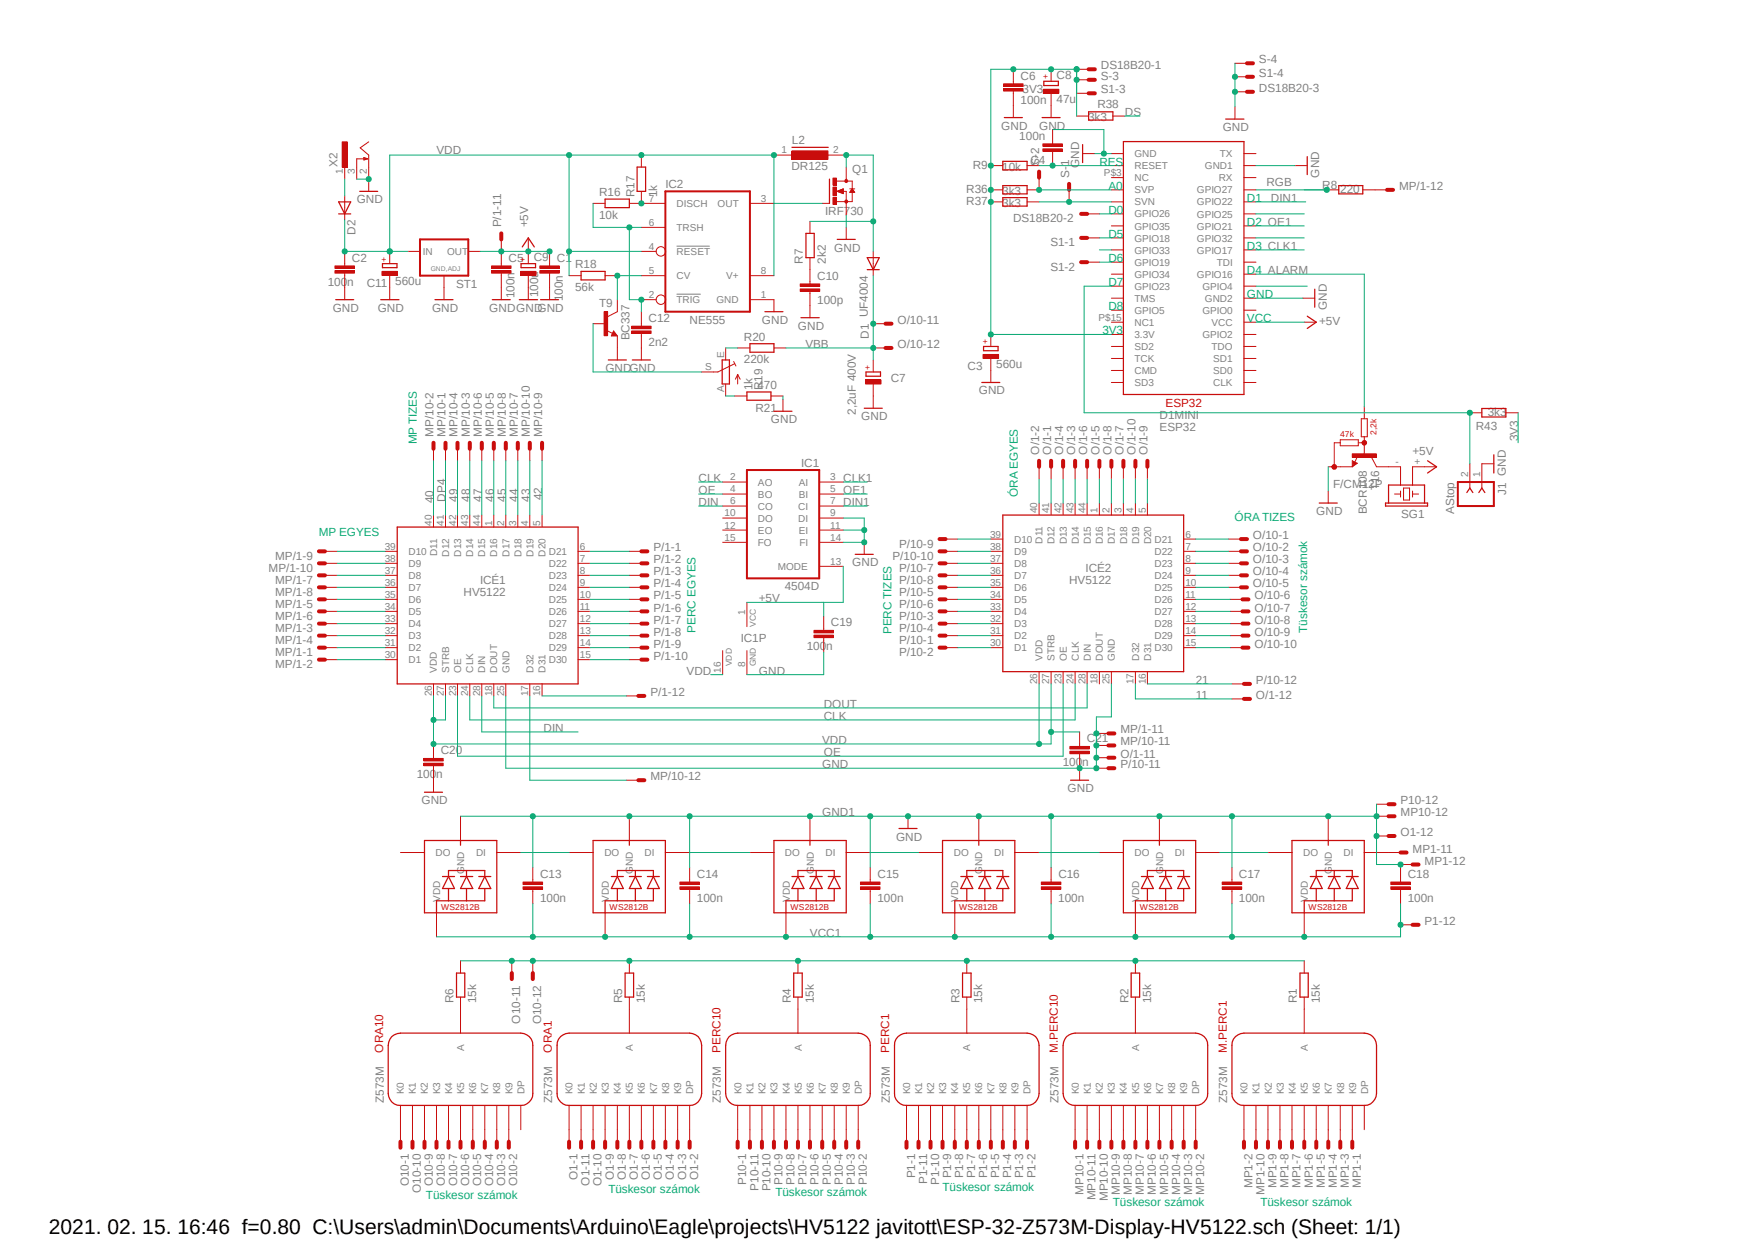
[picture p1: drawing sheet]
<svg xmlns="http://www.w3.org/2000/svg" width="297mm" height="210mm" viewBox="0 0 297 210" stroke-linecap="round" stroke-linejoin="round" font-family="sans-serif">
<defs><g id="words">
<text font-size="3.6" x="8.3" y="208.7">2021. 02. 15. 16:46 f=0.80 C:\Users\admin\Documents\Arduino\Eagle\projects\HV5122 javitott\ESP-32-Z573M-Display-HV5122.sch (Sheet: 1/1)</text>
<g font-size="2" fill="#808080">
<text x="186.3" y="11.7">DS18B20-1</text>
<text x="213.1" y="10.7">S-4</text>
<text x="172.7" y="17.5">100n</text>
<text x="172.7" y="13.5">C6</text>
<text x="173.1" y="15.8">3V3</text>
<text x="178.8" y="17.4">47u</text>
<text x="178.8" y="13.4">C8</text>
<text x="186.3" y="13.5">S-3</text>
<text x="186.3" y="15.8">S1-3</text>
<text x="213.1" y="15.5">DS18B20-3</text>
<text x="213.1" y="13">S1-4</text>
<text x="169.5" y="21.9">GND</text>
<text x="172.5" y="23.7">100n</text>
<text x="175.9" y="21.9">GND</text>
<text x="184.1" y="20.4">3k3</text>
<text x="185.7" y="18.2">R38</text>
<text x="190.4" y="19.6">DS</text>
<text x="206.9" y="22.2">GND</text>
<text x="57.1" y="28.3" transform="rotate(-90 57.1 28.3)">X2</text>
<text x="73.9" y="26">VDD</text>
<text x="133.9" y="28.7">DR125</text>
<text x="134" y="24.4">L2</text>
<text x="144.2" y="29.3">Q1</text>
<text x="164.6" y="28.7">R9</text>
<text x="169.6" y="28.9">10k</text>
<text x="174.4" y="27.7">C4</text>
<text x="175.9" y="28" transform="rotate(-90 175.9 28)">S-2</text>
<text x="182.6" y="28.4" transform="rotate(-90 182.6 28.4)">GND</text>
<text x="60.4" y="34.4">GND</text>
<text x="101.4" y="33.2">R16</text>
<text x="107.4" y="33.4" transform="rotate(-90 107.4 33.4)">R17</text>
<text x="111.2" y="33.4" transform="rotate(-90 111.2 33.4)">1k</text>
<text x="112.6" y="31.9">IC2</text>
<text x="163.5" y="32.7">R36</text>
<text x="163.5" y="34.8">R37</text>
<text x="169.6" y="32.9">3k3</text>
<text x="169.6" y="35">3k3</text>
<text x="180.9" y="30.1" transform="rotate(-90 180.9 30.1)">S-1</text>
<text x="214.3" y="31.5">RGB</text>
<text x="215.1" y="34.2">DIN1</text>
<text x="223.3" y="30.1" transform="rotate(-90 223.3 30.1)">GND</text>
<text x="223.8" y="32">R8</text>
<text x="226.8" y="32.7">220</text>
<text x="236.8" y="32.1">MP/1-12</text>
<text x="60.2" y="39.8" transform="rotate(-90 60.2 39.8)">D2</text>
<text x="84.8" y="38.5" transform="rotate(-90 84.8 38.5)">P/1-11</text>
<text x="89.4" y="38.5" transform="rotate(-90 89.4 38.5)">+5V</text>
<text x="101.4" y="37">10k</text>
<text x="139.7" y="36.4">IRF730</text>
<text x="171.4" y="37.6">DS18B20-2</text>
<text x="177.8" y="41.7">S1-1</text>
<text x="59.6" y="44.3">C2</text>
<text x="86.1" y="44.3">C5</text>
<text x="90.3" y="44.2">C9</text>
<text x="94.2" y="44.3">C1</text>
<text x="97.3" y="45.4">R18</text>
<text x="135.9" y="44.6" transform="rotate(-90 135.9 44.6)">R7</text>
<text x="138.3" y="47.4">C10</text>
<text x="139.7" y="44.6" transform="rotate(-90 139.7 44.6)">2k2</text>
<text x="141.2" y="42.6">GND</text>
<text x="177.8" y="45.8">S1-2</text>
<text x="55.5" y="48.4">100n</text>
<text x="56.3" y="52.7">GND</text>
<text x="62.1" y="48.6">C11</text>
<text x="63.9" y="52.7">GND</text>
<text x="66.9" y="48.3">560u</text>
<text x="73.1" y="52.7">GND</text>
<text x="77.2" y="48.7">ST1</text>
<text x="82.8" y="52.7">GNDGNDGND</text>
<text x="87.1" y="50.5" transform="rotate(-90 87.1 50.5)">100n</text>
<text x="91.1" y="50.3" transform="rotate(-90 91.1 50.3)">100u</text>
<text x="95.2" y="51" transform="rotate(-90 95.2 51)">100n</text>
<text x="97.3" y="49.3">56k</text>
<text x="101.4" y="52">T9</text>
<text x="138.3" y="51.4">100p</text>
<text x="224.5" y="52.5" transform="rotate(-90 224.5 52.5)">GND</text>
<text x="106.5" y="57.6" transform="rotate(-90 106.5 57.6)">BC337</text>
<text x="109.8" y="58.6">2n2</text>
<text x="109.8" y="54.5">C12</text>
<text x="116.7" y="54.8">NE555</text>
<text x="125.9" y="57.7">R20</text>
<text x="128.9" y="54.8">GND</text>
<text x="135" y="55.8">GND</text>
<text x="136.3" y="58.9">VBB</text>
<text x="147.1" y="57.4" transform="rotate(-90 147.1 57.4)">D1 UF4004</text>
<text x="151.9" y="54.8">O/10-11</text>
<text x="151.9" y="58.9">O/10-12</text>
<text x="223.3" y="55.1">+5V</text>
<text x="102.4" y="62.9">GNDGND</text>
<text x="125.9" y="61.5">220k</text>
<text x="127.3" y="66" transform="rotate(-90 127.3 66)">1k</text>
<text x="128.2" y="65.8">470</text>
<text x="129" y="66" transform="rotate(-90 129 66)">R19</text>
<text x="150.7" y="64.6">C7</text>
<text x="163.7" y="62.6">C3</text>
<text x="168.6" y="62.3">560u</text>
<text x="127.8" y="69.7">R21</text>
<text x="130.5" y="71.6">GND</text>
<text x="144.9" y="70.2" transform="rotate(-90 144.9 70.2)">2,2uF 400V</text>
<text x="145.8" y="71.1">GND</text>
<text x="165.7" y="66.8">GND</text>
<text x="196.3" y="70.9">D1MINI</text>
<text x="251.8" y="70.4">3k3</text>
<text x="73.4" y="73.9" transform="rotate(-90 73.4 73.9)">MP/10-2</text>
<text x="75.4" y="73.9" transform="rotate(-90 75.4 73.9)">MP/10-1</text>
<text x="77.4" y="73.9" transform="rotate(-90 77.4 73.9)">MP/10-4</text>
<text x="79.5" y="73.9" transform="rotate(-90 79.5 73.9)">MP/10-3</text>
<text x="81.5" y="73.9" transform="rotate(-90 81.5 73.9)">MP/10-6</text>
<text x="83.6" y="73.9" transform="rotate(-90 83.6 73.9)">MP/10-5</text>
<text x="85.6" y="73.9" transform="rotate(-90 85.6 73.9)">MP/10-8</text>
<text x="87.6" y="73.9" transform="rotate(-90 87.6 73.9)">MP/10-7</text>
<text x="89.7" y="73.9" transform="rotate(-90 89.7 73.9)">MP/10-10</text>
<text x="91.7" y="73.9" transform="rotate(-90 91.7 73.9)">MP/10-9</text>
<text x="175.9" y="77" transform="rotate(-90 175.9 77)">O/1-2</text>
<text x="177.9" y="77" transform="rotate(-90 177.9 77)">O/1-1</text>
<text x="179.9" y="77" transform="rotate(-90 179.9 77)">O/1-4</text>
<text x="181.9" y="77" transform="rotate(-90 181.9 77)">O/1-3</text>
<text x="184" y="77" transform="rotate(-90 184 77)">O/1-6</text>
<text x="186.1" y="77" transform="rotate(-90 186.1 77)">O/1-5</text>
<text x="188.1" y="77" transform="rotate(-90 188.1 77)">O/1-8</text>
<text x="190.1" y="77" transform="rotate(-90 190.1 77)">O/1-7</text>
<text x="192.1" y="77" transform="rotate(-90 192.1 77)">O/1-10</text>
<text x="194.2" y="77" transform="rotate(-90 194.2 77)">O/1-9</text>
<text x="196.3" y="72.9">ESP32</text>
<text x="239.1" y="77">+5V</text>
<text x="249.8" y="72.7">R43</text>
<text x="256.9" y="74.7" transform="rotate(-90 256.9 74.7)">3V3</text>
<text x="118.2" y="81.6">CLK</text>
<text x="118.2" y="83.6">OE</text>
<text x="135.6" y="79">IC1</text>
<text x="142.7" y="81.6">CLK1</text>
<text x="142.7" y="83.6">OE1</text>
<text x="225.6" y="82.5">F/CM12P</text>
<text x="233.4" y="82.9" transform="rotate(-90 233.4 82.9)">T16</text>
<text x="254.9" y="83.7" transform="rotate(-90 254.9 83.7)">J1 GND</text>
<text x="73.4" y="85.1" transform="rotate(-90 73.4 85.1)">40</text>
<text x="75.4" y="84.9" transform="rotate(-90 75.4 84.9)">DP4</text>
<text x="77.4" y="84.9" transform="rotate(-90 77.4 84.9)">49</text>
<text x="79.5" y="84.9" transform="rotate(-90 79.5 84.9)">48</text>
<text x="81.5" y="84.9" transform="rotate(-90 81.5 84.9)">47</text>
<text x="83.6" y="84.9" transform="rotate(-90 83.6 84.9)">46</text>
<text x="85.6" y="84.9" transform="rotate(-90 85.6 84.9)">45</text>
<text x="87.6" y="84.9" transform="rotate(-90 87.6 84.9)">44</text>
<text x="89.7" y="84.9" transform="rotate(-90 89.7 84.9)">43</text>
<text x="91.7" y="84.6" transform="rotate(-90 91.7 84.6)">42</text>
<text x="118.2" y="85.6">DIN</text>
<text x="142.7" y="85.6">DIN1</text>
<text x="222.8" y="87.2">GND</text>
<text x="231.3" y="87" transform="rotate(-90 231.3 87)">BCR108</text>
<text x="237.1" y="87.6">SG1</text>
<text x="246.1" y="87" transform="rotate(-90 246.1 87)">AStop</text>
<text x="46.6" y="94.7">MP/1-9</text>
<text x="110.6" y="93.3">P/1-1</text>
<text x="110.6" y="95.3">P/1-2</text>
<text x="144.2" y="95.8">GND</text>
<text x="151" y="94.7">P/10-10</text>
<text x="152.1" y="92.7">P/10-9</text>
<text x="212" y="91.3">O/10-1</text>
<text x="212" y="93.3">O/10-2</text>
<text x="212" y="95.3">O/10-3</text>
<text x="45.5" y="96.8">MP/1-10</text>
<text x="46.6" y="98.8">MP/1-7</text>
<text x="46.6" y="100.8">MP/1-8</text>
<text x="78.4" y="100.8">HV5122</text>
<text x="81.2" y="98.8">ICÉ1</text>
<text x="110.6" y="97.4">P/1-3</text>
<text x="110.6" y="99.4">P/1-4</text>
<text x="110.6" y="101.4">P/1-5</text>
<text x="128.4" y="101.9">+5V</text>
<text x="132.8" y="99.9">4504D</text>
<text x="152.1" y="100.8">P/10-5</text>
<text x="152.1" y="96.8">P/10-7</text>
<text x="152.1" y="98.8">P/10-8</text>
<text x="180.9" y="98.8">HV5122</text>
<text x="183.7" y="96.8">ICÉ2</text>
<text x="212" y="97.4">O/10-4</text>
<text x="212" y="99.4">O/10-5</text>
<text x="212.3" y="101.4">O/10-6</text>
<text x="46.6" y="107">MP/1-3</text>
<text x="46.6" y="102.9">MP/1-5</text>
<text x="46.6" y="104.9">MP/1-6</text>
<text x="110.6" y="103.5">P/1-6</text>
<text x="110.6" y="105.5">P/1-7</text>
<text x="110.6" y="107.6">P/1-8</text>
<text x="140.6" y="106">C19</text>
<text x="152.1" y="104.9">P/10-3</text>
<text x="152.1" y="107">P/10-4</text>
<text x="152.1" y="102.9">P/10-6</text>
<text x="212.3" y="103.5">O/10-7</text>
<text x="212.3" y="105.5">O/10-8</text>
<text x="212.3" y="107.6">O/10-9</text>
<text x="46.6" y="111">MP/1-1</text>
<text x="46.6" y="113.1">MP/1-2</text>
<text x="46.6" y="109">MP/1-4</text>
<text x="110.6" y="109.6">P/1-9</text>
<text x="110.6" y="111.6">P/1-10</text>
<text x="125.3" y="108.6">IC1P</text>
<text x="136.5" y="110.1">100n</text>
<text x="152.1" y="109">P/10-1</text>
<text x="152.1" y="111">P/10-2</text>
<text x="212.3" y="109.6">O/10-10</text>
<text x="110.1" y="117.8">P/1-12</text>
<text x="116.2" y="114.2">VDD</text>
<text x="128.4" y="114.2">GND</text>
<text x="139.4" y="119.8">DOUT</text>
<text x="202.4" y="118.3">11</text>
<text x="202.4" y="115.7">21</text>
<text x="212.6" y="115.7">P/10-12</text>
<text x="212.6" y="118.3">O/1-12</text>
<text x="92" y="123.9">DIN</text>
<text x="139.1" y="125.9">VDD</text>
<text x="139.4" y="121.8">CLK</text>
<text x="183.9" y="125.6">C21</text>
<text x="189.6" y="124.1">MP/1-11</text>
<text x="70.5" y="131.7">100n</text>
<text x="74.6" y="127.6">C20</text>
<text x="139.1" y="130">GND</text>
<text x="139.4" y="128">OE</text>
<text x="179.9" y="129.7">100n</text>
<text x="189.6" y="126.2">MP/10-11</text>
<text x="189.6" y="130">P/10-11</text>
<text x="189.6" y="128.2">O/1-11</text>
<text x="71.3" y="136.1">GND</text>
<text x="110.1" y="132">MP/10-12</text>
<text x="180.7" y="134.1">GND</text>
<text x="237" y="136.1">P10-12</text>
<text x="139.1" y="138.1">GND1</text>
<text x="151.6" y="142.2">GND</text>
<text x="237" y="141.5">O1-12</text>
<text x="237" y="138.1">MP10-12</text>
<text x="91.4" y="148.5">C13</text>
<text x="117.9" y="148.5">C14</text>
<text x="148.5" y="148.5">C15</text>
<text x="179.1" y="148.5">C16</text>
<text x="209.7" y="148.5">C17</text>
<text x="238.3" y="148.5">C18</text>
<text x="239.1" y="144.3">MP1-11</text>
<text x="241.1" y="146.3">MP1-12</text>
<text x="91.4" y="152.6">100n</text>
<text x="117.9" y="152.6">100n</text>
<text x="148.5" y="152.6">100n</text>
<text x="179.1" y="152.6">100n</text>
<text x="209.7" y="152.6">100n</text>
<text x="238.2" y="152.6">100n</text>
<text x="137.1" y="158.5">VCC1</text>
<text x="241.1" y="156.5">P1-12</text>
<text x="76.8" y="169.8" transform="rotate(-90 76.8 169.8)">R6</text>
<text x="80.6" y="169.8" transform="rotate(-90 80.6 169.8)">15k</text>
<text x="88.1" y="173.2" transform="rotate(-90 88.1 173.2)">O10-11</text>
<text x="91.6" y="173.4" transform="rotate(-90 91.6 173.4)">O10-12</text>
<text x="105.3" y="169.8" transform="rotate(-90 105.3 169.8)">R5</text>
<text x="109.1" y="169.8" transform="rotate(-90 109.1 169.8)">15k</text>
<text x="133.9" y="169.8" transform="rotate(-90 133.9 169.8)">R4</text>
<text x="137.7" y="169.8" transform="rotate(-90 137.7 169.8)">15k</text>
<text x="162.4" y="169.8" transform="rotate(-90 162.4 169.8)">R3</text>
<text x="166.2" y="169.8" transform="rotate(-90 166.2 169.8)">15k</text>
<text x="191" y="169.8" transform="rotate(-90 191 169.8)">R2</text>
<text x="194.8" y="169.8" transform="rotate(-90 194.8 169.8)">15k</text>
<text x="219.5" y="169.8" transform="rotate(-90 219.5 169.8)">R1</text>
<text x="223.3" y="169.8" transform="rotate(-90 223.3 169.8)">15k</text>
<text x="64.9" y="186.7" transform="rotate(-90 64.9 186.7)">Z573M</text>
<text x="93.5" y="186.7" transform="rotate(-90 93.5 186.7)">Z573M</text>
<text x="122" y="186.7" transform="rotate(-90 122 186.7)">Z573M</text>
<text x="150.6" y="186.7" transform="rotate(-90 150.6 186.7)">Z573M</text>
<text x="179.1" y="186.7" transform="rotate(-90 179.1 186.7)">Z573M</text>
<text x="207.7" y="186.7" transform="rotate(-90 207.7 186.7)">Z573M</text>
<text x="69.2" y="200.8" transform="rotate(-90 69.2 200.8)">O10-1</text>
<text x="71.2" y="201.9" transform="rotate(-90 71.2 201.9)">O10-10</text>
<text x="73.3" y="200.8" transform="rotate(-90 73.3 200.8)">O10-9</text>
<text x="75.3" y="200.8" transform="rotate(-90 75.3 200.8)">O10-8</text>
<text x="77.3" y="200.8" transform="rotate(-90 77.3 200.8)">O10-7</text>
<text x="79.4" y="200.8" transform="rotate(-90 79.4 200.8)">O10-6</text>
<text x="81.4" y="200.8" transform="rotate(-90 81.4 200.8)">O10-5</text>
<text x="83.5" y="200.8" transform="rotate(-90 83.5 200.8)">O10-4</text>
<text x="85.5" y="200.8" transform="rotate(-90 85.5 200.8)">O10-3</text>
<text x="87.5" y="200.8" transform="rotate(-90 87.5 200.8)">O10-2</text>
<text x="97.7" y="199.7" transform="rotate(-90 97.7 199.7)">O1-1</text>
<text x="99.8" y="200.7" transform="rotate(-90 99.8 200.7)">O1-11</text>
<text x="101.8" y="200.8" transform="rotate(-90 101.8 200.8)">O1-10</text>
<text x="103.9" y="199.7" transform="rotate(-90 103.9 199.7)">O1-9</text>
<text x="105.9" y="199.7" transform="rotate(-90 105.9 199.7)">O1-8</text>
<text x="107.9" y="199.7" transform="rotate(-90 107.9 199.7)">O1-7</text>
<text x="110" y="199.7" transform="rotate(-90 110 199.7)">O1-6</text>
<text x="112" y="199.7" transform="rotate(-90 112 199.7)">O1-5</text>
<text x="114" y="199.7" transform="rotate(-90 114 199.7)">O1-4</text>
<text x="116.1" y="199.7" transform="rotate(-90 116.1 199.7)">O1-3</text>
<text x="118.2" y="199.7" transform="rotate(-90 118.2 199.7)">O1-2</text>
<text x="126.3" y="200.5" transform="rotate(-90 126.3 200.5)">P10-1</text>
<text x="128.4" y="201.5" transform="rotate(-90 128.4 201.5)">P10-11</text>
<text x="130.4" y="201.6" transform="rotate(-90 130.4 201.6)">P10-10</text>
<text x="132.4" y="200.5" transform="rotate(-90 132.4 200.5)">P10-9</text>
<text x="134.4" y="200.5" transform="rotate(-90 134.4 200.5)">P10-8</text>
<text x="136.5" y="200.5" transform="rotate(-90 136.5 200.5)">P10-7</text>
<text x="138.5" y="200.5" transform="rotate(-90 138.5 200.5)">P10-6</text>
<text x="140.6" y="200.5" transform="rotate(-90 140.6 200.5)">P10-5</text>
<text x="142.6" y="200.5" transform="rotate(-90 142.6 200.5)">P10-4</text>
<text x="144.7" y="200.5" transform="rotate(-90 144.7 200.5)">P10-3</text>
<text x="146.7" y="200.5" transform="rotate(-90 146.7 200.5)">P10-2</text>
<text x="154.9" y="199.4" transform="rotate(-90 154.9 199.4)">P1-1</text>
<text x="156.9" y="200.4" transform="rotate(-90 156.9 200.4)">P1-11</text>
<text x="158.9" y="200.5" transform="rotate(-90 158.9 200.5)">P1-10</text>
<text x="160.9" y="199.4" transform="rotate(-90 160.9 199.4)">P1-9</text>
<text x="163" y="199.4" transform="rotate(-90 163 199.4)">P1-8</text>
<text x="165.1" y="199.4" transform="rotate(-90 165.1 199.4)">P1-7</text>
<text x="167.1" y="199.4" transform="rotate(-90 167.1 199.4)">P1-6</text>
<text x="169.1" y="199.4" transform="rotate(-90 169.1 199.4)">P1-5</text>
<text x="171.2" y="199.4" transform="rotate(-90 171.2 199.4)">P1-4</text>
<text x="173.2" y="199.4" transform="rotate(-90 173.2 199.4)">P1-3</text>
<text x="175.3" y="199.4" transform="rotate(-90 175.3 199.4)">P1-2</text>
<text x="183.4" y="202.2" transform="rotate(-90 183.4 202.2)">MP10-1</text>
<text x="185.4" y="203.2" transform="rotate(-90 185.4 203.2)">MP10-11</text>
<text x="187.5" y="203.3" transform="rotate(-90 187.5 203.3)">MP10-10</text>
<text x="189.5" y="202.2" transform="rotate(-90 189.5 202.2)">MP10-9</text>
<text x="191.6" y="202.2" transform="rotate(-90 191.6 202.2)">MP10-8</text>
<text x="193.6" y="202.2" transform="rotate(-90 193.6 202.2)">MP10-7</text>
<text x="195.6" y="202.2" transform="rotate(-90 195.6 202.2)">MP10-6</text>
<text x="197.7" y="202.2" transform="rotate(-90 197.7 202.2)">MP10-5</text>
<text x="199.7" y="202.2" transform="rotate(-90 199.7 202.2)">MP10-4</text>
<text x="201.8" y="202.2" transform="rotate(-90 201.8 202.2)">MP10-3</text>
<text x="203.8" y="202.2" transform="rotate(-90 203.8 202.2)">MP10-2</text>
<text x="212" y="201.1" transform="rotate(-90 212 201.1)">MP1-2</text>
<text x="214" y="202.2" transform="rotate(-90 214 202.2)">MP1-10</text>
<text x="216" y="201.1" transform="rotate(-90 216 201.1)">MP1-9</text>
<text x="218.1" y="201.1" transform="rotate(-90 218.1 201.1)">MP1-8</text>
<text x="220.1" y="201.1" transform="rotate(-90 220.1 201.1)">MP1-7</text>
<text x="222.2" y="201.1" transform="rotate(-90 222.2 201.1)">MP1-6</text>
<text x="224.2" y="201.1" transform="rotate(-90 224.2 201.1)">MP1-5</text>
<text x="226.2" y="201.1" transform="rotate(-90 226.2 201.1)">MP1-4</text>
<text x="228.3" y="201.1" transform="rotate(-90 228.3 201.1)">MP1-3</text>
<text x="230.3" y="201.1" transform="rotate(-90 230.3 201.1)">MP1-1</text>
</g>
<g font-size="2" fill="#0dab76">
<text x="186.1" y="28">RES</text>
<text x="187.6" y="32.1">A0</text>
<text x="211" y="34.2">D1</text>
<text x="187.6" y="40.3">D5</text>
<text x="187.6" y="36.2">D0</text>
<text x="211" y="38.2">D2 OE1</text>
<text x="187.6" y="44.4">D6</text>
<text x="211" y="42.3">D3 CLK1</text>
<text x="211" y="46.4">D4 ALARM</text>
<text x="187.6" y="52.5">D8</text>
<text x="187.6" y="48.4">D7</text>
<text x="211" y="50.5">GND</text>
<text x="186.6" y="56.6">3V3</text>
<text x="211" y="54.5">VCC</text>
<text x="70.6" y="75.2" transform="rotate(-90 70.6 75.2)">MP TIZES</text>
<text x="172.3" y="84.1" transform="rotate(-90 172.3 84.1)">ÓRA EGYES</text>
<text x="208.9" y="88.1">ÓRA TIZES</text>
<text x="53.9" y="90.6">MP EGYES</text>
<text x="117.7" y="107.1" transform="rotate(-90 117.7 107.1)">PERC EGYES</text>
<text x="150.9" y="107.3" transform="rotate(-90 150.9 107.3)">PERC TIZES</text>
<text x="221.2" y="107.1" transform="rotate(-90 221.2 107.1)">Tüskesor számok</text>
<text x="72.1" y="202.9">Tüskesor számok</text>
<text x="103" y="201.9">Tüskesor számok</text>
<text x="131.2" y="202.4">Tüskesor számok</text>
<text x="159.5" y="201.6">Tüskesor számok</text>
<text x="188.3" y="204.2">Tüskesor számok</text>
<text x="213.3" y="204.2">Tüskesor számok</text>
</g>
<g font-size="2" fill="#c90d0c">
<text x="197.3" y="68.8">ESP32</text>
<text x="64.9" y="178.1" transform="rotate(-90 64.9 178.1)">ORA10</text>
<text x="93.4" y="178.1" transform="rotate(-90 93.4 178.1)">ORA1</text>
<text x="122" y="178.1" transform="rotate(-90 122 178.1)">PERC10</text>
<text x="150.5" y="178.1" transform="rotate(-90 150.5 178.1)">PERC1</text>
<text x="179" y="178.1" transform="rotate(-90 179 178.1)">M.PERC10</text>
<text x="207.6" y="178.1" transform="rotate(-90 207.6 178.1)">M.PERC1</text>
</g>
<g font-size="1.7" fill="#808080">
<text x="58" y="29.5" transform="rotate(-90 58 29.5)">1</text>
<text x="60.1" y="29.5" transform="rotate(-90 60.1 29.5)">3</text>
<text x="62.1" y="29.5" transform="rotate(-90 62.1 29.5)">2</text>
<text x="132.2" y="26">1</text>
<text x="141" y="26">2</text>
<text x="186.8" y="29.8">P$3</text>
<text x="192" y="26.6">GND</text>
<text x="192" y="28.7">RESET</text>
<text x="203.9" y="28.7">GND1</text>
<text x="206.5" y="26.6">TX</text>
<text x="109.8" y="34.1">7</text>
<text x="114.5" y="35">DISCH</text>
<text x="121.5" y="35">OUT</text>
<text x="128.8" y="34.1">3</text>
<text x="192" y="34.8">SVN</text>
<text x="192" y="32.7">SVP</text>
<text x="192" y="30.7">NC</text>
<text x="202.6" y="32.7">GPIO27</text>
<text x="202.6" y="34.8">GPIO22</text>
<text x="206.2" y="30.7">RX</text>
<text x="109.8" y="38.2">6</text>
<text x="114.5" y="39.1">TRSH</text>
<text x="192" y="36.8">GPIO26</text>
<text x="192" y="38.9">GPIO35</text>
<text x="192" y="40.9">GPIO18</text>
<text x="202.6" y="36.8">GPIO25</text>
<text x="202.6" y="40.9">GPIO32</text>
<text x="202.6" y="38.9">GPIO21</text>
<text x="71.6" y="43.1">IN</text>
<text x="75.6" y="43.1">OUT</text>
<text x="109.8" y="42.3">4</text>
<text x="109.8" y="46.4">5</text>
<text x="114.5" y="43.2">RESET</text>
<text x="114.5" y="47.2">CV</text>
<text x="122.9" y="47.2">V+</text>
<text x="128.8" y="46.4">8</text>
<text x="192" y="42.9">GPIO33</text>
<text x="192" y="47">GPIO34</text>
<text x="192" y="45">GPIO19</text>
<text x="202.6" y="47">GPIO16</text>
<text x="202.6" y="42.9">GPIO17</text>
<text x="206" y="45">TDI</text>
<text x="109.8" y="50.4">2</text>
<text x="114.5" y="51.4">TRIG</text>
<text x="121.2" y="51.4">GND</text>
<text x="128.8" y="50.4">1</text>
<text x="192" y="51.1">TMS</text>
<text x="192" y="53.1">GPIO5</text>
<text x="192" y="49">GPIO23</text>
<text x="203.5" y="53.1">GPIO0</text>
<text x="203.5" y="49.1">GPIO4</text>
<text x="203.9" y="51.1">GND2</text>
<text x="185.9" y="54.3">P$15</text>
<text x="192" y="59.2">SD2</text>
<text x="192" y="57.2">3.3V</text>
<text x="192" y="55.2">NC1</text>
<text x="203.5" y="57.2">GPIO2</text>
<text x="205" y="55.2">VCC</text>
<text x="205.1" y="59.2">TDO</text>
<text x="119.3" y="62.7">S</text>
<text x="122.6" y="60.6" transform="rotate(-90 122.6 60.6)">E</text>
<text x="192" y="63.3">CMD</text>
<text x="192" y="65.4">SD3</text>
<text x="192" y="61.3">TCK</text>
<text x="205.3" y="65.4">CLK</text>
<text x="205.3" y="63.3">SD0</text>
<text x="205.3" y="61.3">SD1</text>
<text x="122.6" y="66.4" transform="rotate(-90 122.6 66.4)">A</text>
<text x="123.6" y="81.3">2</text>
<text x="123.6" y="83.3">4</text>
<text x="128.3" y="82.2">AO</text>
<text x="135.2" y="82.2">AI</text>
<text x="140.5" y="81.3">3</text>
<text x="140.5" y="83.3">5</text>
<text x="236.2" y="78.7">-</text>
<text x="239.4" y="78.7">+</text>
<text x="248.5" y="80.7" transform="rotate(-90 248.5 80.7)">2</text>
<text x="250.5" y="80.7" transform="rotate(-90 250.5 80.7)">1</text>
<text x="73.1" y="88.9" transform="rotate(-90 73.1 88.9)">40</text>
<text x="75.1" y="88.9" transform="rotate(-90 75.1 88.9)">41</text>
<text x="77.2" y="88.9" transform="rotate(-90 77.2 88.9)">42</text>
<text x="79.2" y="88.9" transform="rotate(-90 79.2 88.9)">43</text>
<text x="81.2" y="88.9" transform="rotate(-90 81.2 88.9)">44</text>
<text x="83.3" y="88.9" transform="rotate(-90 83.3 88.9)">1</text>
<text x="85.3" y="88.9" transform="rotate(-90 85.3 88.9)">2</text>
<text x="87.4" y="88.9" transform="rotate(-90 87.4 88.9)">3</text>
<text x="89.4" y="88.9" transform="rotate(-90 89.4 88.9)">4</text>
<text x="91.4" y="88.9" transform="rotate(-90 91.4 88.9)">5</text>
<text x="122.6" y="87.4">10</text>
<text x="122.6" y="89.5">12</text>
<text x="123.6" y="85.3">6</text>
<text x="128.3" y="84.2">BO</text>
<text x="128.3" y="86.3">CO</text>
<text x="128.3" y="88.3">DO</text>
<text x="135.1" y="86.3">CI</text>
<text x="135.1" y="88.3">DI</text>
<text x="135.2" y="84.2">BI</text>
<text x="140.5" y="85.3">7</text>
<text x="140.5" y="87.4">9</text>
<text x="140.5" y="89.5">11</text>
<text x="175.6" y="86.9" transform="rotate(-90 175.6 86.9)">40</text>
<text x="177.6" y="86.9" transform="rotate(-90 177.6 86.9)">41</text>
<text x="179.6" y="86.9" transform="rotate(-90 179.6 86.9)">42</text>
<text x="181.7" y="86.9" transform="rotate(-90 181.7 86.9)">43</text>
<text x="183.7" y="86.9" transform="rotate(-90 183.7 86.9)">44</text>
<text x="185.8" y="86.9" transform="rotate(-90 185.8 86.9)">1</text>
<text x="187.8" y="86.9" transform="rotate(-90 187.8 86.9)">2</text>
<text x="189.8" y="86.9" transform="rotate(-90 189.8 86.9)">3</text>
<text x="191.9" y="86.9" transform="rotate(-90 191.9 86.9)">4</text>
<text x="193.9" y="86.9" transform="rotate(-90 193.9 86.9)">5</text>
<text x="65.1" y="95">38</text>
<text x="65.1" y="93">39</text>
<text x="69.1" y="95.9">D9</text>
<text x="69.1" y="93.9">D10</text>
<text x="74" y="94.1" transform="rotate(-90 74 94.1)">D11</text>
<text x="76" y="94.2" transform="rotate(-90 76 94.2)">D12</text>
<text x="78.1" y="94.2" transform="rotate(-90 78.1 94.2)">D13</text>
<text x="80.1" y="94.2" transform="rotate(-90 80.1 94.2)">D14</text>
<text x="82.1" y="94.2" transform="rotate(-90 82.1 94.2)">D15</text>
<text x="84.2" y="94.2" transform="rotate(-90 84.2 94.2)">D16</text>
<text x="86.2" y="94.2" transform="rotate(-90 86.2 94.2)">D17</text>
<text x="88.3" y="94.2" transform="rotate(-90 88.3 94.2)">D18</text>
<text x="90.3" y="94.2" transform="rotate(-90 90.3 94.2)">D19</text>
<text x="92.3" y="94.2" transform="rotate(-90 92.3 94.2)">D20</text>
<text x="92.9" y="93.9">D21</text>
<text x="92.9" y="95.9">D22</text>
<text x="98.1" y="93">6</text>
<text x="98.1" y="95">7</text>
<text x="122.6" y="91.5">15</text>
<text x="128.3" y="90.3">EO</text>
<text x="128.3" y="92.4">FO</text>
<text x="135.2" y="90.3">EI</text>
<text x="135.3" y="92.4">FI</text>
<text x="140.5" y="95.5">13</text>
<text x="140.5" y="91.5">14</text>
<text x="167.6" y="95">37</text>
<text x="167.6" y="93">38</text>
<text x="167.6" y="91">39</text>
<text x="171.6" y="95.9">D8</text>
<text x="171.6" y="93.9">D9</text>
<text x="171.6" y="91.9">D10</text>
<text x="176.4" y="92" transform="rotate(-90 176.4 92)">D11</text>
<text x="178.5" y="92.1" transform="rotate(-90 178.5 92.1)">D12</text>
<text x="180.5" y="92.1" transform="rotate(-90 180.5 92.1)">D13</text>
<text x="182.6" y="92.1" transform="rotate(-90 182.6 92.1)">D14</text>
<text x="184.6" y="92.1" transform="rotate(-90 184.6 92.1)">D15</text>
<text x="186.6" y="92.1" transform="rotate(-90 186.6 92.1)">D16</text>
<text x="188.7" y="92.1" transform="rotate(-90 188.7 92.1)">D17</text>
<text x="190.8" y="92.1" transform="rotate(-90 190.8 92.1)">D18</text>
<text x="192.8" y="92.1" transform="rotate(-90 192.8 92.1)">D19</text>
<text x="194.8" y="92.1" transform="rotate(-90 194.8 92.1)">D20</text>
<text x="195.4" y="91.9">D21</text>
<text x="195.4" y="93.9">D22</text>
<text x="195.4" y="95.9">D23</text>
<text x="200.6" y="91">6</text>
<text x="200.6" y="93">7</text>
<text x="200.6" y="95">8</text>
<text x="65.1" y="101.2">35</text>
<text x="65.1" y="99.1">36</text>
<text x="65.1" y="97.1">37</text>
<text x="69.1" y="100">D7</text>
<text x="69.1" y="98">D8</text>
<text x="92.9" y="98">D23</text>
<text x="92.9" y="100">D24</text>
<text x="98.1" y="97.1">8</text>
<text x="98.1" y="99.1">9</text>
<text x="98.1" y="101.2">10</text>
<text x="131.7" y="96.4">MODE</text>
<text x="167.6" y="101.2">34</text>
<text x="167.6" y="99.1">35</text>
<text x="167.6" y="97.1">36</text>
<text x="171.6" y="100">D6</text>
<text x="171.6" y="98">D7</text>
<text x="195.4" y="98">D24</text>
<text x="195.4" y="100">D25</text>
<text x="200.6" y="97.1">9</text>
<text x="200.6" y="99.1">10</text>
<text x="200.6" y="101.2">11</text>
<text x="65.1" y="107.3">32</text>
<text x="65.1" y="105.2">33</text>
<text x="65.1" y="103.2">34</text>
<text x="69.1" y="106.1">D4</text>
<text x="69.1" y="104.1">D5</text>
<text x="69.1" y="102.1">D6</text>
<text x="92.9" y="102.1">D25</text>
<text x="92.9" y="104.1">D26</text>
<text x="92.9" y="106.1">D27</text>
<text x="98.1" y="103.2">11</text>
<text x="98.1" y="105.2">12</text>
<text x="98.1" y="107.3">13</text>
<text x="126.1" y="104.1" transform="rotate(-90 126.1 104.1)">1</text>
<text x="167.6" y="107.3">31</text>
<text x="167.6" y="105.2">32</text>
<text x="167.6" y="103.2">33</text>
<text x="171.6" y="106.1">D3</text>
<text x="171.6" y="104.1">D4</text>
<text x="171.6" y="102.1">D5</text>
<text x="195.4" y="102.1">D26</text>
<text x="195.4" y="104.1">D27</text>
<text x="195.4" y="106.1">D28</text>
<text x="200.6" y="103.2">12</text>
<text x="200.6" y="105.2">13</text>
<text x="200.6" y="107.3">14</text>
<text x="65.1" y="111.3">30</text>
<text x="65.1" y="109.3">31</text>
<text x="69.1" y="112.3">D1</text>
<text x="69.1" y="110.2">D2</text>
<text x="69.1" y="108.2">D3</text>
<text x="74" y="113.8" transform="rotate(-90 74 113.8)">VDD</text>
<text x="76" y="113.8" transform="rotate(-90 76 113.8)">STRB</text>
<text x="78.1" y="113.8" transform="rotate(-90 78.1 113.8)">OE</text>
<text x="80.1" y="113.8" transform="rotate(-90 80.1 113.8)">CLK</text>
<text x="82.1" y="113.8" transform="rotate(-90 82.1 113.8)">DIN</text>
<text x="84.2" y="113.8" transform="rotate(-90 84.2 113.8)">DOUT</text>
<text x="86.2" y="113.8" transform="rotate(-90 86.2 113.8)">GND</text>
<text x="90.3" y="113.8" transform="rotate(-90 90.3 113.8)">D32</text>
<text x="92.3" y="113.8" transform="rotate(-90 92.3 113.8)">D31</text>
<text x="92.9" y="108.2">D28</text>
<text x="92.9" y="110.2">D29</text>
<text x="92.9" y="112.3">D30</text>
<text x="98.1" y="109.3">14</text>
<text x="98.1" y="111.3">15</text>
<text x="122" y="113.8" transform="rotate(-90 122 113.8)">16</text>
<text x="126.1" y="112.9" transform="rotate(-90 126.1 112.9)">8</text>
<text x="167.6" y="109.3">30</text>
<text x="171.6" y="110.2">D1</text>
<text x="171.6" y="108.2">D2</text>
<text x="176.4" y="111.8" transform="rotate(-90 176.4 111.8)">VDD</text>
<text x="178.5" y="111.8" transform="rotate(-90 178.5 111.8)">STRB</text>
<text x="180.5" y="111.8" transform="rotate(-90 180.5 111.8)">OE</text>
<text x="182.6" y="111.8" transform="rotate(-90 182.6 111.8)">CLK</text>
<text x="184.6" y="111.8" transform="rotate(-90 184.6 111.8)">DIN</text>
<text x="186.6" y="111.8" transform="rotate(-90 186.6 111.8)">DOUT</text>
<text x="188.7" y="111.8" transform="rotate(-90 188.7 111.8)">GND</text>
<text x="192.8" y="111.8" transform="rotate(-90 192.8 111.8)">D32</text>
<text x="194.8" y="111.8" transform="rotate(-90 194.8 111.8)">D31</text>
<text x="195.4" y="108.2">D29</text>
<text x="195.4" y="110.2">D30</text>
<text x="200.6" y="109.3">15</text>
<text x="73.1" y="117.9" transform="rotate(-90 73.1 117.9)">26</text>
<text x="75.1" y="117.9" transform="rotate(-90 75.1 117.9)">27</text>
<text x="77.2" y="117.9" transform="rotate(-90 77.2 117.9)">23</text>
<text x="79.2" y="117.9" transform="rotate(-90 79.2 117.9)">24</text>
<text x="81.2" y="117.9" transform="rotate(-90 81.2 117.9)">28</text>
<text x="83.3" y="117.9" transform="rotate(-90 83.3 117.9)">18</text>
<text x="85.3" y="117.9" transform="rotate(-90 85.3 117.9)">25</text>
<text x="89.4" y="117.9" transform="rotate(-90 89.4 117.9)">17</text>
<text x="91.4" y="117.9" transform="rotate(-90 91.4 117.9)">16</text>
<text x="175.6" y="115.8" transform="rotate(-90 175.6 115.8)">26</text>
<text x="177.6" y="115.8" transform="rotate(-90 177.6 115.8)">27</text>
<text x="179.6" y="115.8" transform="rotate(-90 179.6 115.8)">23</text>
<text x="181.7" y="115.8" transform="rotate(-90 181.7 115.8)">24</text>
<text x="183.7" y="115.8" transform="rotate(-90 183.7 115.8)">28</text>
<text x="185.8" y="115.8" transform="rotate(-90 185.8 115.8)">18</text>
<text x="187.8" y="115.8" transform="rotate(-90 187.8 115.8)">25</text>
<text x="191.9" y="115.8" transform="rotate(-90 191.9 115.8)">17</text>
<text x="193.9" y="115.8" transform="rotate(-90 193.9 115.8)">16</text>
<text x="73.7" y="144.9">DO</text>
<text x="78.6" y="147.9" transform="rotate(-90 78.6 147.9)">GND</text>
<text x="80.6" y="144.9">DI</text>
<text x="102.3" y="144.9">DO</text>
<text x="107.1" y="147.9" transform="rotate(-90 107.1 147.9)">GND</text>
<text x="109.1" y="144.9">DI</text>
<text x="132.8" y="144.9">DO</text>
<text x="137.7" y="147.9" transform="rotate(-90 137.7 147.9)">GND</text>
<text x="139.7" y="144.9">DI</text>
<text x="161.4" y="144.9">DO</text>
<text x="166.2" y="147.9" transform="rotate(-90 166.2 147.9)">GND</text>
<text x="168.2" y="144.9">DI</text>
<text x="192" y="144.9">DO</text>
<text x="196.8" y="147.9" transform="rotate(-90 196.8 147.9)">GND</text>
<text x="198.8" y="144.9">DI</text>
<text x="220.6" y="144.9">DO</text>
<text x="225.4" y="147.9" transform="rotate(-90 225.4 147.9)">GND</text>
<text x="227.4" y="144.9">DI</text>
<text x="74.5" y="152.6" transform="rotate(-90 74.5 152.6)">VDD</text>
<text x="103" y="152.6" transform="rotate(-90 103 152.6)">VDD</text>
<text x="133.6" y="152.6" transform="rotate(-90 133.6 152.6)">VDD</text>
<text x="162.2" y="152.6" transform="rotate(-90 162.2 152.6)">VDD</text>
<text x="192.8" y="152.6" transform="rotate(-90 192.8 152.6)">VDD</text>
<text x="221.3" y="152.6" transform="rotate(-90 221.3 152.6)">VDD</text>
<text x="78.6" y="177.9" transform="rotate(-90 78.6 177.9)">A</text>
<text x="107.1" y="177.9" transform="rotate(-90 107.1 177.9)">A</text>
<text x="135.7" y="177.9" transform="rotate(-90 135.7 177.9)">A</text>
<text x="164.2" y="177.9" transform="rotate(-90 164.2 177.9)">A</text>
<text x="192.8" y="177.9" transform="rotate(-90 192.8 177.9)">A</text>
<text x="221.3" y="177.9" transform="rotate(-90 221.3 177.9)">A</text>
<text x="68.4" y="185.2" transform="rotate(-90 68.4 185.2)">K0</text>
<text x="70.4" y="185.2" transform="rotate(-90 70.4 185.2)">K1</text>
<text x="72.4" y="185.2" transform="rotate(-90 72.4 185.2)">K2</text>
<text x="74.5" y="185.2" transform="rotate(-90 74.5 185.2)">K3</text>
<text x="76.5" y="185.2" transform="rotate(-90 76.5 185.2)">K4</text>
<text x="78.6" y="185.2" transform="rotate(-90 78.6 185.2)">K5</text>
<text x="80.6" y="185.2" transform="rotate(-90 80.6 185.2)">K6</text>
<text x="82.6" y="185.2" transform="rotate(-90 82.6 185.2)">K7</text>
<text x="84.7" y="185.2" transform="rotate(-90 84.7 185.2)">K8</text>
<text x="86.7" y="185.2" transform="rotate(-90 86.7 185.2)">K9</text>
<text x="88.8" y="185.2" transform="rotate(-90 88.8 185.2)">DP</text>
<text x="96.9" y="185.2" transform="rotate(-90 96.9 185.2)">K0</text>
<text x="99" y="185.2" transform="rotate(-90 99 185.2)">K1</text>
<text x="101" y="185.2" transform="rotate(-90 101 185.2)">K2</text>
<text x="103" y="185.2" transform="rotate(-90 103 185.2)">K3</text>
<text x="105.1" y="185.2" transform="rotate(-90 105.1 185.2)">K4</text>
<text x="107.1" y="185.2" transform="rotate(-90 107.1 185.2)">K5</text>
<text x="109.1" y="185.2" transform="rotate(-90 109.1 185.2)">K6</text>
<text x="111.2" y="185.2" transform="rotate(-90 111.2 185.2)">K7</text>
<text x="113.2" y="185.2" transform="rotate(-90 113.2 185.2)">K8</text>
<text x="115.3" y="185.2" transform="rotate(-90 115.3 185.2)">K9</text>
<text x="117.3" y="185.2" transform="rotate(-90 117.3 185.2)">DP</text>
<text x="125.5" y="185.2" transform="rotate(-90 125.5 185.2)">K0</text>
<text x="127.5" y="185.2" transform="rotate(-90 127.5 185.2)">K1</text>
<text x="129.5" y="185.2" transform="rotate(-90 129.5 185.2)">K2</text>
<text x="131.6" y="185.2" transform="rotate(-90 131.6 185.2)">K3</text>
<text x="133.6" y="185.2" transform="rotate(-90 133.6 185.2)">K4</text>
<text x="135.7" y="185.2" transform="rotate(-90 135.7 185.2)">K5</text>
<text x="137.7" y="185.2" transform="rotate(-90 137.7 185.2)">K6</text>
<text x="139.7" y="185.2" transform="rotate(-90 139.7 185.2)">K7</text>
<text x="141.8" y="185.2" transform="rotate(-90 141.8 185.2)">K8</text>
<text x="143.8" y="185.2" transform="rotate(-90 143.8 185.2)">K9</text>
<text x="145.9" y="185.2" transform="rotate(-90 145.9 185.2)">DP</text>
<text x="154" y="185.2" transform="rotate(-90 154 185.2)">K0</text>
<text x="156" y="185.2" transform="rotate(-90 156 185.2)">K1</text>
<text x="158.1" y="185.2" transform="rotate(-90 158.1 185.2)">K2</text>
<text x="160.1" y="185.2" transform="rotate(-90 160.1 185.2)">K3</text>
<text x="162.2" y="185.2" transform="rotate(-90 162.2 185.2)">K4</text>
<text x="164.2" y="185.2" transform="rotate(-90 164.2 185.2)">K5</text>
<text x="166.2" y="185.2" transform="rotate(-90 166.2 185.2)">K6</text>
<text x="168.3" y="185.2" transform="rotate(-90 168.3 185.2)">K7</text>
<text x="170.3" y="185.2" transform="rotate(-90 170.3 185.2)">K8</text>
<text x="172.4" y="185.2" transform="rotate(-90 172.4 185.2)">K9</text>
<text x="174.4" y="185.2" transform="rotate(-90 174.4 185.2)">DP</text>
<text x="182.6" y="185.2" transform="rotate(-90 182.6 185.2)">K0</text>
<text x="184.6" y="185.2" transform="rotate(-90 184.6 185.2)">K1</text>
<text x="186.6" y="185.2" transform="rotate(-90 186.6 185.2)">K2</text>
<text x="188.7" y="185.2" transform="rotate(-90 188.7 185.2)">K3</text>
<text x="190.7" y="185.2" transform="rotate(-90 190.7 185.2)">K4</text>
<text x="192.8" y="185.2" transform="rotate(-90 192.8 185.2)">K5</text>
<text x="194.8" y="185.2" transform="rotate(-90 194.8 185.2)">K6</text>
<text x="196.8" y="185.2" transform="rotate(-90 196.8 185.2)">K7</text>
<text x="198.9" y="185.2" transform="rotate(-90 198.9 185.2)">K8</text>
<text x="200.9" y="185.2" transform="rotate(-90 200.9 185.2)">K9</text>
<text x="202.9" y="185.2" transform="rotate(-90 202.9 185.2)">DP</text>
<text x="211.1" y="185.2" transform="rotate(-90 211.1 185.2)">K0</text>
<text x="213.1" y="185.2" transform="rotate(-90 213.1 185.2)">K1</text>
<text x="215.2" y="185.2" transform="rotate(-90 215.2 185.2)">K2</text>
<text x="217.3" y="185.2" transform="rotate(-90 217.3 185.2)">K3</text>
<text x="219.3" y="185.2" transform="rotate(-90 219.3 185.2)">K4</text>
<text x="221.3" y="185.2" transform="rotate(-90 221.3 185.2)">K5</text>
<text x="223.3" y="185.2" transform="rotate(-90 223.3 185.2)">K6</text>
<text x="225.4" y="185.2" transform="rotate(-90 225.4 185.2)">K7</text>
<text x="227.5" y="185.2" transform="rotate(-90 227.5 185.2)">K8</text>
<text x="229.5" y="185.2" transform="rotate(-90 229.5 185.2)">K9</text>
<text x="231.5" y="185.2" transform="rotate(-90 231.5 185.2)">DP</text>
</g>
<g font-size="1.4" fill="#c90d0c">
<text x="177.4" y="13.4" transform="rotate(-90 177.4 13.4)">+</text>
<text x="65.5" y="44.3" transform="rotate(-90 65.5 44.3)">+</text>
<text x="88.9" y="44.3" transform="rotate(-90 88.9 44.3)">+</text>
<text x="167.2" y="58.3" transform="rotate(-90 167.2 58.3)">+</text>
<text x="147.3" y="62.6" transform="rotate(-90 147.3 62.6)">+</text>
<text x="226.8" y="73.9">47k</text>
<text x="233" y="73.6" transform="rotate(-90 233 73.6)">2,2k</text>
<text x="74.6" y="154.1">WS2812B</text>
<text x="103.2" y="154.1">WS2812B</text>
<text x="133.8" y="154.1">WS2812B</text>
<text x="162.3" y="154.1">WS2812B</text>
<text x="192.9" y="154.1">WS2812B</text>
<text x="221.4" y="154.1">WS2812B</text>
</g>
<g font-size="1.4" fill="#808080">
<text x="127.9" y="106" transform="rotate(-90 127.9 106)">VCC</text>
<text x="123.8" y="112.8" transform="rotate(-90 123.8 112.8)">VDD</text>
<text x="127.9" y="112.8" transform="rotate(-90 127.9 112.8)">GND</text>
</g>
<text font-size="1.1" fill="#808080" x="72.9" y="45.8">GND,ADJ</text>
</g></defs>
<path d="M44.7 8.3l215.7 196.4M260.4 8.3l-215.7 196.4" fill="none" stroke="#fff" stroke-width=".17"/>
<path d="M114.6 41.7h5.5M114.6 49.8h3.9" fill="none" stroke="#808080" stroke-width=".17"/>
<g fill="none" stroke="#c90d0c" stroke-width=".21">
<path d="M103.8 56.4l.2 .2h-.4l.2-.4 .5 .5h-.7M67.2 89.2h30.6v26.5h-30.6zM169.7 87.2h30.6v26.5h-30.6zM71.8 142.2h12.3v12.3h-12.3zM74.9 148.3h2M75.9 148.3l1 2.1h-2zM75.9 148.3v-1h6.1v1M75.9 150.4v2M77.9 148.3h2.1M77.9 142.2v.8M79 148.3l1 2.1h-2.1zM79 147.3v1"/>
<path d="M79 150.4v2M81 148.3h2.1M82 148.3l1.1 2.1h-2.1zM82 150.4v2h-8.1v2.1M100.4 142.2h12.2v12.3h-12.2zM103.5 148.3h2M104.5 148.3l1 2.1h-2zM104.5 148.3v-1h6.1v1M104.5 150.4v2M106.5 148.3h2M106.5 142.2v.8M107.5 148.3l1 2.1h-2z"/>
<path d="M107.5 147.3v1M107.5 150.4v2M109.6 148.3h2M110.6 148.3l1 2.1h-2zM110.6 150.4v2h-8.2v2.1M131 142.2h12.2v12.3h-12.2zM134 148.3h2.1M135 148.3l1.1 2.1h-2.1zM135 148.3v-1h6.2v1M135 150.4v2M137.1 148.3h2M137.1 142.2v.8"/>
<path d="M138.1 148.3l1 2.1h-2zM138.1 147.3v1M138.1 150.4v2M140.2 148.3h2M141.2 148.3l1 2.1h-2zM141.2 150.4v2h-8.2v2.1M159.5 142.2h12.2v12.3h-12.2zM162.6 148.3h2M163.6 148.3l1 2.1h-2zM163.6 148.3v-1h6.1v1M163.6 150.4v2M165.7 148.3h2"/>
<path d="M165.7 142.2v.8M166.7 148.3l1 2.1h-2zM166.7 147.3v1M166.7 150.4v2M168.7 148.3h2M169.7 148.3l1 2.1h-2zM169.7 150.4v2h-8.1v2.1M190.1 142.2h12.3v12.3h-12.3zM193.2 148.3h2M194.2 148.3l1 2.1h-2zM194.2 148.3v-1h6.1v1M194.2 150.4v2"/>
<path d="M196.2 148.3h2.1M196.2 142.2v.8M197.3 148.3l1 2.1h-2.1zM197.3 147.3v1M197.3 150.4v2M199.3 148.3h2M200.3 148.3l1 2.1h-2zM200.3 150.4v2h-8.1v2.1M218.7 142.2h12.2v12.3h-12.2zM221.7 148.3h2.1M222.8 148.3l1 2.1h-2.1zM222.8 148.3v-1h6.1v1"/>
<path d="M222.8 150.4v2M224.8 148.3h2M224.8 142.2v.8M225.8 148.3l1 2.1h-2zM225.8 147.3v1M225.8 150.4v2M227.8 148.3h2.1M228.9 148.3l1 2.1h-2.1zM228.9 150.4v2h-8.2v2.1M66.3 175.4l.9-.5 .6-.1h20.3a2.02 2.02 0 0 1 2.1 2.1v8.1a2.02 2.02 0 0 1-2.1 2.1h-20.3a2.02 2.02 0 0 1-2.1-2.1v-8.1l.1-.5zM77.3 164.7h1.4v4h-1.4zM94.9 175.4l.9-.5 .5-.1h20.4a2.02 2.02 0 0 1 2 2.1v8.1a2.02 2.02 0 0 1-2 2.1h-20.4a2.02 2.02 0 0 1-2-2.1v-8.1v-.5z"/>
<path d="M105.8 164.7h1.4v4h-1.4zM123.4 175.4l.9-.5 .5-.1h20.4a2.02 2.02 0 0 1 2.1 2.1v8.1a2.02 2.02 0 0 1-2.1 2.1h-20.4a2.02 2.02 0 0 1-2-2.1v-8.1l.1-.5zM134.3 164.7h1.5v4h-1.5zM152 175.4l.9-.5 .5-.1h20.4a2.02 2.02 0 0 1 2.1 2.1v8.1a2.02 2.02 0 0 1-2.1 2.1h-20.4a2.02 2.02 0 0 1-2-2.1v-8.1v-.5zM162.9 164.7h1.4v4h-1.4zM180.5 175.4l.9-.5 .5-.1h20.5a2.02 2.02 0 0 1 2 2.1v8.1a2.02 2.02 0 0 1-2 2.1h-20.5a2.02 2.02 0 0 1-2-2.1v-8.1l.1-.5zM191.4 164.7h1.5v4h-1.5zM209.1 175.4l.9-.5 .5-.1h20.4a2.1 2.1 0 0 1 2.1 2.1v8.1a2.1 2.1 0 0 1-2.1 2.1h-20.4a2.02 2.02 0 0 1-2-2.1v-8.1v-.5zM220 164.7h1.4v4h-1.4z"/>
</g>
<g fill="none" stroke="#c90d0c" stroke-width=".17">
<path d="M108.5 34.4h4.1M108.5 38.5h4.1M126.9 34.4h4.1M232.7 32.1h2M84.8 40.5v2M102.7 55.9l1 .5M103.8 56l.7 .9h-1zM104.5 52.7l-1.7 .9M108.5 46.7h4.1M108.5 50.7h2.5M108.5 42.5h2.5M126.9 46.7h4.1"/>
<path d="M126.9 50.7h4.1M147.8 54.8h2.1M147.8 58.9h2.1M73.4 75.9v2.1M75.4 75.9v2.1M77.4 75.9v2.1M79.5 75.9v2.1M81.5 75.9v2.1M83.6 75.9v2.1M85.6 75.9v2.1M87.6 75.9v2.1M89.7 75.9v2.1"/>
<path d="M91.7 75.9v2.1M175.9 79v2.1M177.9 79v2.1M179.9 79v2.1M181.9 79v2.1M184 79v2.1M186.1 79v2.1M188.1 79v2.1M190.1 79v2.1M192.2 79v2.1M194.2 79v2.1M55 99.4h2.1"/>
<path d="M55 97.4h2.1M55 95.3h2.1M55 93.3h2.1M65.2 99.4h2M65.2 97.4h2M65.2 95.3h2M65.2 93.3h2M73.4 87.2v2M75.4 87.2v2M77.4 87.2v2M79.5 87.2v2M81.5 87.2v2"/>
<path d="M83.6 87.2v2M85.6 87.2v2M87.6 87.2v2M89.7 87.2v2M91.7 87.2v2M97.8 99.4h2.1M97.8 97.4h2.1M97.8 95.3h2.1M97.8 93.3h2.1M106.5 99.4h2M106.5 97.4h2M106.5 95.3h2"/>
<path d="M106.5 93.3h2M160 99.4h2.1M160 97.4h2.1M160 95.3h2.1M160 93.3h2.1M160 91.2h2.1M167.7 99.4h2M167.7 97.4h2M167.7 95.3h2M167.7 93.3h2M167.7 91.2h2M175.9 85.1v2.1"/>
<path d="M177.9 85.1v2.1M179.9 85.1v2.1M181.9 85.1v2.1M184 85.1v2.1M186.1 85.1v2.1M188.1 85.1v2.1M190.1 85.1v2.1M192.2 85.1v2.1M194.2 85.1v2.1M200.3 99.4h2.1M200.3 97.4h2.1M200.3 95.3h2.1"/>
<path d="M200.3 93.3h2.1M200.3 91.2h2.1M207.9 99.4h2.1M207.9 97.4h2.1M207.9 95.3h2.1M207.9 93.3h2.1M207.9 91.2h2.1M55 111.6h2.1M55 109.6h2.1M55 107.6h2.1M55 105.5h2.1M55 103.5h2.1"/>
<path d="M55 101.4h2.1M65.2 111.6h2M65.2 109.6h2M65.2 107.6h2M65.2 105.5h2M65.2 103.5h2M65.2 101.4h2M73.4 115.7v2.1M75.4 115.7v2.1M77.4 115.7v2.1M79.5 115.7v2.1M81.5 115.7v2.1"/>
<path d="M83.6 115.7v2.1M85.6 115.7v2.1M89.7 115.7v2.1M91.7 115.7v2.1M97.8 111.6h2.1M97.8 109.6h2.1M97.8 107.6h2.1M97.8 105.5h2.1M97.8 103.5h2.1M97.8 101.4h2.1M106 117.8h2M106.5 111.6h2"/>
<path d="M106.5 109.6h2M106.5 107.6h2M106.5 105.5h2M106.5 103.5h2M106.5 101.4h2M160 109.6h2.1M160 107.6h2.1M160 105.5h2.1M160 103.5h2.1M160 101.4h2.1M167.7 109.6h2M167.7 107.6h2"/>
<path d="M167.7 105.5h2M167.7 103.5h2M167.7 101.4h2M175.9 113.7v2M177.9 113.7v2M179.9 113.7v2M181.9 113.7v2M184 113.7v2M186.1 113.7v2M188.1 113.7v2M192.2 113.7v2M194.2 113.7v2"/>
<path d="M200.3 109.6h2.1M200.3 107.6h2.1M200.3 105.5h2.1M200.3 103.5h2.1M200.3 101.4h2.1M208.2 109.6h2.1M208.2 107.6h2.1M208.2 105.5h2.1M208.2 103.5h2.1M208.2 101.4h2.1M208.5 115.7h2M208.5 118.3h2"/>
<path d="M77.9 138.1v4.1M106 132h2M106.5 138.1v4.1M137.1 138.1v4.1M165.7 138.1v4.1M185.5 124.1h2.1M185.5 126.2h2.1M185.5 130h2.1M185.5 128.2h2.1M196.2 138.1v4.1M224.8 138.1v4.1M233 136.1h2"/>
<path d="M233 138.1h2M67.8 144.3h4M73.9 154.5v4M84.1 144.3h4M88.5 150.1h3.3v.4h-3.3zM88.5 149.3h3.3v.4h-3.3zM90.2 146.8v2.5M90.2 150.5v2.5M96.3 144.3h4.1M102.4 154.5v4M112.6 144.3h4.1M115.1 150.1h3.3v.4h-3.3z"/>
<path d="M115.1 149.3h3.3v.4h-3.3zM116.7 146.8v2.5M116.7 150.5v2.5M126.9 144.3h4.1M133 154.5v4M143.2 144.3h4.1M145.6 150.1h3.3v.4h-3.3zM145.6 149.3h3.3v.4h-3.3zM147.3 146.8v2.5M147.3 150.5v2.5M155.4 144.3h4.1M161.6 154.5v4"/>
<path d="M171.7 144.3h4.2M176.2 150.1h3.3v.4h-3.3zM176.2 149.3h3.3v.4h-3.3zM177.9 146.8v2.5M177.9 150.5v2.5M186.1 144.3h4M192.2 154.5v4M202.4 144.3h4M206.8 150.1h3.3v.4h-3.3zM206.8 149.3h3.3v.4h-3.3zM208.5 146.8v2.5M208.5 150.5v2.5"/>
<path d="M214.6 144.3h4.1M220.7 154.5v4M230.9 144.3h6.1M233 141.5h2M235.4 150.1h3.3v.4h-3.3zM235.4 149.3h3.3v.4h-3.3zM237 146.8v2.5M237 150.5v2.5M237 156.5h2.1M237 146.3h2.1M77.9 162.6v2.1M77.9 168.7v6.1"/>
<path d="M86.6 162.6v2.1M90.2 162.6v2.1M106.5 162.6v2.1M106.5 168.7v6.1M135 162.6v2.1M135 168.7v6.1M163.6 162.6v2.1M163.6 168.7v6.1M192.2 162.6v2.1M192.2 168.7v6.1M220.7 162.6v2.1M220.7 168.7v6.1"/>
<path d="M67.8 187.1v6.1M69.8 187.1v6.1M71.8 187.1v6.1M73.9 187.1v6.1M75.9 187.1v6.1M77.9 187.1v6.1M80 187.1v6.1M82 187.1v6.1M84.1 187.1v6.1M86.1 187.1v6.1M88.1 187.1v4.1M96.3 187.1v6.1"/>
<path d="M98.3 187.1v6.1M100.4 187.1v6.1M102.4 187.1v6.1M104.5 187.1v6.1M106.5 187.1v6.1M108.5 187.1v6.1M110.6 187.1v6.1M112.6 187.1v6.1M114.7 187.1v6.1M116.7 187.1v6.1M124.8 187.1v6.1M126.9 187.1v6.1"/>
<path d="M128.9 187.1v6.1M131 187.1v6.1M133 187.1v6.1M135 187.1v6.1M137.1 187.1v6.1M139.1 187.1v6.1M141.2 187.1v6.1M143.2 187.1v6.1M145.2 187.1v6.1M153.4 187.1v6.1M155.4 187.1v6.1M157.5 187.1v6.1"/>
<path d="M159.5 187.1v6.1M161.6 187.1v6.1M163.6 187.1v6.1M165.7 187.1v6.1M167.7 187.1v6.1M169.7 187.1v6.1M171.7 187.1v6.1M173.8 187.1v6.1M181.9 187.1v6.1M184 187.1v6.1M186.1 187.1v6.1M188.1 187.1v6.1"/>
<path d="M190.1 187.1v6.1M192.2 187.1v6.1M194.2 187.1v6.1M196.2 187.1v6.1M198.3 187.1v6.1M200.3 187.1v6.1M202.4 187.1v6.1M210.5 187.1v6.1M212.6 187.1v6.1M214.6 187.1v6.1M216.6 187.1v6.1M218.7 187.1v6.1"/>
<path d="M220.7 187.1v6.1M222.8 187.1v6.1M224.8 187.1v6.1M226.8 187.1v6.1M228.9 187.1v6.1M230.9 187.1v4.1"/>
<circle cx="111.9" cy="42.5" r=".8"/>
<circle cx="111.9" cy="50.7" r=".8"/>
</g>
<path d="M88.5 150.3h3.3M88.5 149.5h3.3M115.1 150.3h3.3M115.1 149.5h3.3M145.6 150.3h3.3M145.6 149.5h3.3M176.2 150.3h3.3M176.2 149.5h3.3M206.8 150.3h3.3M206.8 149.5h3.3M235.4 150.3h3.3M235.4 149.5h3.3" fill="none" stroke="#c90d0c" stroke-width=".42"/>
<g fill="none" stroke="#c90d0c" stroke-width=".68">
<path d="M84.8 39.5v1M234.7 32.1h1.1M149.9 54.8h1M149.9 58.9h1M73.4 74.9v1M75.4 74.9v1M77.4 74.9v1M79.5 74.9v1M81.5 74.9v1M83.6 74.9v1M85.6 74.9v1M87.6 74.9v1"/>
<path d="M89.7 74.9v1M91.7 74.9v1M175.9 78v1M177.9 78v1M179.9 78v1M181.9 78v1M184 78v1M186.1 78v1M188.1 78v1M190.1 78v1M192.2 78v1M194.2 78v1"/>
<path d="M54 97.4h1M54 99.4h1M54 93.3h1M54 95.3h1M108.5 97.4h1.1M108.5 99.4h1.1M108.5 93.3h1.1M108.5 95.3h1.1M159 97.4h1M159 99.4h1M159 93.3h1M159 95.3h1"/>
<path d="M159 91.2h1M210 97.4h1M210 99.4h1M210 93.3h1M210 95.3h1M210 91.2h1M54 109.6h1M54 111.6h1M54 105.5h1M54 107.6h1M54 101.4h1M54 103.5h1"/>
<path d="M108 117.8h1.1M108.5 109.6h1.1M108.5 111.6h1.1M108.5 105.5h1.1M108.5 107.6h1.1M108.5 101.4h1.1M108.5 103.5h1.1M159 109.6h1M159 105.5h1M159 107.6h1M159 101.4h1M159 103.5h1"/>
<path d="M210.3 109.6h1M210.3 105.5h1M210.3 107.6h1M210.3 101.4h1M210.3 103.5h1M210.5 115.7h1M210.5 118.3h1M108 132h1.1M187.6 124.1h1M187.6 126.2h1M187.6 130h1M187.6 128.2h1"/>
<path d="M235 136.1h1M235 138.1h1M235 141.5h1M237 144.3h1M239.1 156.5h1M239.1 146.3h1M86.6 164.7v1M90.2 164.7v1M67.8 193.2v1M69.8 193.2v1M71.8 193.2v1M73.9 193.2v1"/>
<path d="M75.9 193.2v1M77.9 193.2v1M80 193.2v1M82 193.2v1M84.1 193.2v1M86.1 193.2v1M96.3 193.2v1M98.3 193.2v1M100.4 193.2v1M102.4 193.2v1M104.5 193.2v1M106.5 193.2v1"/>
<path d="M108.5 193.2v1M110.6 193.2v1M112.6 193.2v1M114.7 193.2v1M116.7 193.2v1M124.8 193.2v1M126.9 193.2v1M128.9 193.2v1M131 193.2v1M133 193.2v1M135 193.2v1M137.1 193.2v1"/>
<path d="M139.1 193.2v1M141.2 193.2v1M143.2 193.2v1M145.2 193.2v1M153.4 193.2v1M155.4 193.2v1M157.5 193.2v1M159.5 193.2v1M161.6 193.2v1M163.6 193.2v1M165.7 193.2v1M167.7 193.2v1"/>
<path d="M169.7 193.2v1M171.7 193.2v1M173.8 193.2v1M181.9 193.2v1M184 193.2v1M186.1 193.2v1M188.1 193.2v1M190.1 193.2v1M192.2 193.2v1M194.2 193.2v1M196.2 193.2v1M198.3 193.2v1"/>
<path d="M200.3 193.2v1M202.4 193.2v1M210.5 193.2v1M212.6 193.2v1M214.6 193.2v1M216.6 193.2v1M218.7 193.2v1M220.7 193.2v1M222.8 193.2v1M224.8 193.2v1M226.8 193.2v1M228.9 193.2v1"/>
</g>
<path d="M112.6 32.4h14.3v20.3h-14.3z" fill="none" stroke="#c90d0c" stroke-width=".34"/>
<path d="M102.2 52.7h.6v4.1h-.6z" fill-rule="evenodd" fill="#c90d0c"/>
<g fill="none" stroke="#c90d0c" stroke-width=".17">
<path d="M100.4 34.4h2M108.5 32.4v2h-2M108.5 26.2v2.1M139.1 34.4h1.3M141.5 32.4h1.7v2M141.6 30.6h2.6v1.4M143.2 30.3v.3M143.8 32h.9M144.2 32.5v1.6h-2.6M96.3 46.7h2M100.4 54.8h2M102.2 52.7h.6v4.1h-.6z"/>
<path d="M102.4 46.7h2.1M104.5 50.7v2M104.5 56.9v2M122.8 58.9v2M124.8 58.9h2.1M131 58.9h2M122.8 65v2M124.2 61.2l.3 .7M124.3 61.6l-2.8 1.3h-2.8M124.3 67h2.1M124.8 63.4v1.6M124.8 63.4l.5 .8"/>
<path d="M124.8 63.4l-.3 .8M130.5 67h2"/>
</g>
<path d="M102.4 33.7h4.1v1.4h-4.1zM107.8 28.3h1.5v4.1h-1.5zM140.4 30.3v4.1M98.3 45.9h4.1v1.5h-4.1zM126.9 58.2h4.1v1.4h-4.1zM122.2 60.9h1.2v4.1h-1.2zM126.4 66.3h4.1v1.4h-4.1z" fill="none" stroke="#c90d0c" stroke-width=".21"/>
<path d="M143 30.4h.2h.2l.1 .2-.1 .2-.2 .1-.2-.1v-.2z" fill-rule="evenodd" fill="#c90d0c"/>
<path d="M143 30.4h.2h.2l.1 .2-.1 .2-.2 .1-.2-.1v-.2z" fill="none" stroke="#c90d0c" stroke-width=".17"/>
<path d="M143 33.9l.2-.1 .2 .1 .1 .2-.1 .2-.2 .1-.2-.1v-.2z" fill-rule="evenodd" fill="#c90d0c"/>
<path d="M143 33.9l.2-.1 .2 .1 .1 .2-.1 .2-.2 .1-.2-.1v-.2z" fill="none" stroke="#c90d0c" stroke-width=".17"/>
<path d="M141 33.4h.6v1.2h-.6z" fill-rule="evenodd" fill="#c90d0c"/>
<path d="M141 33.4h.6v1.2h-.6z" fill="none" stroke="#c90d0c" stroke-width=".17"/>
<path d="M141 30.1h.6v1.2h-.6z" fill-rule="evenodd" fill="#c90d0c"/>
<path d="M141 30.1h.6v1.2h-.6z" fill="none" stroke="#c90d0c" stroke-width=".17"/>
<path d="M141 31.7h.6v1.4h-.6z" fill-rule="evenodd" fill="#c90d0c"/>
<g fill="none" stroke="#c90d0c" stroke-width=".17">
<path d="M141 31.7h.6v1.4h-.6zM141.8 32.4h.9M141.8 32.3h.9M141.9 32.5h.8M141.9 32.3h.8M142.1 32.5h.6M142.1 32.2h.6M142.2 32.2h.5M142.2 32.6h.5M142.4 32.1h.3M142.4 32.6h.3M142.5 32h.2"/>
<path d="M142.5 32.7h.2M142.7 32.8h.1M142.7 32h.1M142.7 32l-1 .4 1 .4M142.7 32v.8M143.2 28.3v2M143.2 34.4v2M143.8 32.5h.8M143.9 32.5h.7M143.9 32.4h.6M144 32.3h.5M144 32.3h.4"/>
<path d="M144.1 32.2h.3M144.1 32.1h.2M144.2 32h.1M144.2 32l.5 .6h-.9zM147.8 42.5v4.2"/>
</g>
<path d="M146.8 43.6h2l-1 2zM146.8 45.6h2M146.6 62.9h2.4v.8h-2.4z" fill="none" stroke="#c90d0c" stroke-width=".21"/>
<path d="M146.5 64.3h2.6v.7h-2.6z" fill-rule="evenodd" fill="#c90d0c"/>
<path d="M137.1 37.5v2M106.9 56h3.3v.4h-3.3zM106.9 55.2h3.3v.4h-3.3zM108.5 52.7v2.5M108.5 56.4v2.5M135.4 48.9h3.3v.4h-3.3zM135.4 48h3.3v.5h-3.3zM137.1 43.6v4.5M137.1 49.3v2.4M146.5 64.3h2.6v.7h-2.6zM147.8 60.9v2M147.8 65v2" fill="none" stroke="#c90d0c" stroke-width=".17"/>
<path d="M106.9 56.2h3.3M106.9 55.4h3.3M135.4 49.1h3.3M135.4 48.3h3.3" fill="none" stroke="#c90d0c" stroke-width=".42"/>
<path d="M134 24.9h6.2M136.4 39.5h1.4v4.1h-1.4z" fill="none" stroke="#c90d0c" stroke-width=".21"/>
<path d="M134 25.5h6.1v1.5h-6.1z" fill-rule="evenodd" fill="#c90d0c"/>
<path d="M169.8 15h3.3v.4h-3.3zM169.8 14.2h3.3v.4h-3.3zM171.5 11.7v2.5M171.5 15.4v2.4M131 26.2h4M134 25.5h6.1v1.5h-6.1zM139.1 26.2h4.1M83.2 45.8h3.3v.4h-3.3zM83.2 45h3.3v.4h-3.3zM84.8 42.5v2.5M84.8 46.2v2.5M89.4 40.3v2" fill="none" stroke="#c90d0c" stroke-width=".17"/>
<path d="M169.8 15.2h3.3M169.8 14.4h3.3M83.2 46h3.3M83.2 45.2h3.3" fill="none" stroke="#c90d0c" stroke-width=".42"/>
<path d="M176.7 13.8h2.4v.7h-2.4zM88.4 41.8l1-1.5 1 1.5" fill="none" stroke="#c90d0c" stroke-width=".21"/>
<path d="M176.6 15.1h2.6v.7h-2.6z" fill-rule="evenodd" fill="#c90d0c"/>
<path d="M176.6 15.1h2.6v.7h-2.6zM177.9 11.7v2.1M177.9 15.8v2" fill="none" stroke="#c90d0c" stroke-width=".17"/>
<path d="M88.2 44.6h2.4v.7h-2.4z" fill="none" stroke="#c90d0c" stroke-width=".21"/>
<path d="M88.1 45.9h2.6v.7h-2.6z" fill-rule="evenodd" fill="#c90d0c"/>
<path d="M88.1 45.9h2.6v.7h-2.6zM89.4 42.5v2.1M89.4 46.7v2" fill="none" stroke="#c90d0c" stroke-width=".17"/>
<path d="M64.7 44.6h2.5v.7h-2.5z" fill="none" stroke="#c90d0c" stroke-width=".21"/>
<path d="M64.6 45.9h2.7v.7h-2.7z" fill-rule="evenodd" fill="#c90d0c"/>
<path d="M182.2 11.7h2M209 15.5h2M62.2 26.9h-1.8v1.4M62.4 24l-1.4 1 1.4 1.2v2.1M184 36.2h2.1M64.6 45.9h2.7v.7h-2.7zM66 42.5v2.1M66 46.7v2" fill="none" stroke="#c90d0c" stroke-width=".17"/>
<path d="M184.2 11.7h1.1M211 15.5h1M183 36.2h1" fill="none" stroke="#c90d0c" stroke-width=".68"/>
<path d="M61.6 26.7l.6 .2-.6 .2z" fill="none" stroke="#c90d0c" stroke-width=".21"/>
<path d="M57.9 24h.9v4.3h-.9z" fill-rule="evenodd" fill="#c90d0c"/>
<g fill="none" stroke="#c90d0c" stroke-width=".17">
<path d="M182.2 13.5h2M182.2 19.6h2M182.2 15.8h2M188.3 19.6h2.1M209 10.7h2M209 13h2M57.9 24h.9v4.3h-.9zM58.3 28.3v2M58.3 33.1v4.1M60.4 28.3v2M62.4 28.3v2M167.7 32.1h2"/>
<path d="M167.7 34.2h2M173.8 34.2h2.1M175.9 30.1v2h-2.1M180.9 32.1v2.1M184 40.3h2.1M184 44.4h2.1M226.8 79h2.1M226.8 74.9h-1v4.1M226.8 74.4h3.1v1h-3.1zM228.9 78l.8 .4-.8 .6zM229.7 77.2l-.4 1M229.9 74.9h1"/>
<path d="M230.4 70.9h1v3h-1zM230.9 73.9v3.1M232.1 77.4l.9 1.6M235 79h2v3.1M241.1 79h-2v3.1M236 83.6h1M237 83.1v1M237.5 82.6h1v2h-1zM239.1 83.6h1M239.1 83.1v1"/>
</g>
<path d="M184.2 18.9h4.1v1.4h-4.1zM57.3 34.2h2.1l-1.1 2zM57.3 36.2h2.1M169.7 31.4h4.1v1.4h-4.1zM169.7 33.4h4.1v1.5h-4.1zM229 78.2v.6l.5-.4-.4-.2v.3l.2-.1M234.5 85.1h7.1v.5h-7.1zM235 85.1v-3h6.1v3" fill="none" stroke="#c90d0c" stroke-width=".21"/>
<path d="M184.2 13.5h1.1M184.2 15.8h1.1M211 10.7h1M211 13h1M175.9 29v1.1M180.9 31.1v1M183 40.3h1M183 44.4h1" fill="none" stroke="#c90d0c" stroke-width=".68"/>
<path d="M230.7 74.8l.2-.1 .2 .1v.3l-.2 .1-.2-.1v-.2h.2h-.2z" fill-rule="evenodd" fill="#c90d0c"/>
<path d="M230.7 74.8l.2-.1 .2 .1v.3l-.2 .1-.2-.1v-.2h.2h-.2z" fill="none" stroke="#c90d0c" stroke-width=".17"/>
<path d="M225.6 78.8h.4l.1 .2-.1 .2h-.4v-.2h.2h-.2z" fill-rule="evenodd" fill="#c90d0c"/>
<path d="M225.6 78.8h.4l.1 .2-.1 .2h-.4v-.2h.2h-.2z" fill="none" stroke="#c90d0c" stroke-width=".17"/>
<path d="M230.6 74.7l.5-.1 .2 .2v.3l-.2 .2-.3 .1-.2-.2-.1-.3h.2l.2-.2 .2 .1v.2l-.2 .1-.2-.2h-.2z" fill-rule="evenodd" fill="#c90d0c"/>
<path d="M230.6 74.7l.5-.1 .2 .2v.3l-.2 .2-.3 .1-.2-.2-.1-.3h.2l.2-.2 .2 .1v.2l-.2 .1-.2-.2h-.2z" fill="none" stroke="#c90d0c" stroke-width=".17"/>
<path d="M225.5 78.7l.2-.1 .3 .1 .2 .2v.3l-.2 .2h-.3l-.2-.1-.1-.3h.2l.2-.2 .2 .2-.1 .2h-.3v-.2h-.2z" fill-rule="evenodd" fill="#c90d0c"/>
<path d="M225.5 78.7l.2-.1 .3 .1 .2 .2v.3l-.2 .2h-.3l-.2-.1-.1-.3h.2l.2-.2 .2 .2-.1 .2h-.3v-.2h-.2z" fill="none" stroke="#c90d0c" stroke-width=".17"/>
<path d="M228.9 76.8h4v.6h-4z" fill-rule="evenodd" fill="#c90d0c"/>
<g fill="none" stroke="#c90d0c" stroke-width=".17">
<path d="M188.1 26h2M188.1 28h2M188.1 32.1h2M188.1 36.2h2M188.1 38.2h2M188.1 34.2h2M188.1 30.1h2M210.5 26h2.1M210.5 28h2.1M210.5 32.1h2.1M210.5 36.2h2.1M210.5 38.2h2.1"/>
<path d="M210.5 34.2h2.1M210.5 30.1h2.1M224.5 32.1h2.1M230.6 32.1h2.1M56.7 45.8h3.3v.4h-3.3zM56.7 45h3.3v.4h-3.3zM58.3 42.5v2.5M58.3 46.2v2.5M91.4 45.8h3.3v.4h-3.3zM91.4 45h3.3v.4h-3.3zM93 42.5v2.5M93 46.2v2.5"/>
<path d="M188.1 58.6h2M188.1 50.5h2M188.1 42.3h2M188.1 40.3h2M188.1 46.4h2M188.1 56.6h2M188.1 44.4h2M188.1 52.5h2M188.1 48.4h2M188.1 54.5h2M210.5 58.6h2.1M210.5 50.5h2.1"/>
<path d="M210.5 42.3h2.1M210.5 40.3h2.1M210.5 46.4h2.1M210.5 56.6h2.1M210.5 44.4h2.1M210.5 52.5h2.1M210.5 48.4h2.1M210.5 54.5h2.1M220.7 54.5h2.1M188.1 62.7h2M188.1 64.7h2M188.1 60.7h2"/>
<path d="M210.5 62.7h2.1M210.5 64.7h2.1M210.5 60.7h2.1M224.8 79h2M228.9 76.8h4v.6h-4zM230.9 68.8v2.1M233 79h2M241.1 79h2M248.8 78.5v4.1M248.8 69.8h2M250.8 78.5v4.1M254.8 69.8h2.1"/>
</g>
<path d="M190.1 24h20.4v42.8h-20.4zM226.6 31.4h4v1.4h-4zM166.5 58.6h2.4v.8h-2.4zM221.2 53.5l1.6 1-1.6 1.1M241.6 78l1.5 1-1.5 1.1M250.8 69.1h4v1.5h-4zM248.2 83.4l.6-.8 .5 .8M250.3 83.4l.5-.8 .5 .8" fill="none" stroke="#c90d0c" stroke-width=".21"/>
<path d="M246.7 81.6h6.1v4h-6.1z" fill="none" stroke="#c90d0c" stroke-width=".34"/>
<path d="M56.7 46h3.3M56.7 45.2h3.3M91.4 46h3.3M91.4 45.2h3.3" fill="none" stroke="#c90d0c" stroke-width=".42"/>
<path d="M166.4 60h2.6v.7h-2.6z" fill-rule="evenodd" fill="#c90d0c"/>
<g fill="none" stroke="#c90d0c" stroke-width=".17">
<path d="M171.5 17.8v2.1M177.9 17.8v2.1M209 18.1v2.1M62.4 30.3v2.1M143.2 38.5v2M167.7 28h2M173.8 28h2.1M176.5 24.3h3.3v.5h-3.3zM176.5 25.2h3.3v.4h-3.3zM178.1 21.9v2.5M178.1 25.6v2.4M183.2 26h2.1"/>
<path d="M219.2 28h2M58.3 48.7v2M66 48.7v2M69 42.5h2.1M75.1 46.7v4M79.2 42.5h2.1M84.8 48.7v2M89.4 48.7v2M93 48.7v2M104.5 58.9v2M108.5 58.9v2M131 50.7v2"/>
<path d="M137.1 51.7v2.1M166.4 60h2.6v.7h-2.6zM167.7 56.6v2M220.5 50.5h2M132.5 67.6v2M147.8 67v2.1M167.7 60.7v4M250.8 78.5h2M122.3 81.6h4.1M122.3 83.6h4.1M122.3 85.6h4.1M122.3 87.7h4.1"/>
<path d="M122.3 89.7h4.1M122.3 91.8h4.1M138.6 81.6h4.1M138.6 83.6h4.1M138.6 85.6h4.1M138.6 87.7h4.1M138.6 89.7h4.1M138.6 95.8h4.1M138.6 91.8h4.1M146.3 91.8v2M224.8 83.1v2M122.3 110.1v4.1"/>
<path d="M126.4 101.9v4.1M126.4 110.1v4.1M137.8 107.5h3.3v.4h-3.3zM137.8 106.7h3.3v.4h-3.3zM139.4 104.3v2.4M139.4 107.9v2.5M71.7 129.2h3.3v.4h-3.3zM71.7 128.4h3.3v.4h-3.3zM73.4 125.9v2.5M73.4 129.6v4.5M153.7 138.1v2.1M181.1 127.1h3.3v.5h-3.3z"/>
<path d="M181.1 126.3h3.3v.4h-3.3zM182.7 123.9v2.4M182.7 127.6v4.4"/>
</g>
<path d="M71.1 40.5h8.1v6.2h-8.1zM126.4 79.5h12.2v18.4h-12.2z" fill="none" stroke="#c90d0c" stroke-width=".34"/>
<g fill="none" stroke="#c90d0c" stroke-width=".21">
<path d="M170 19.9h3M176.4 19.9h3M60.9 32.4h3M169.7 27.3h4.1v1.4h-4.1zM183.2 24.5v3M207.4 20.2h3.1M221.2 26.5v3M56.8 50.7h3.1M64.4 50.7h3.1M73.6 50.7h3.1M83.3 50.7h3.1M87.9 50.7h3.1"/>
<path d="M91.5 50.7h3M129.5 52.7h3M135.6 53.8h3M141.7 40.5h3M222.5 48.9v3.1M103 60.9h3M107 60.9h3.1M131 69.6h3M146.3 69.1h3M166.2 64.7h3M252.8 77v3.1M144.7 93.8h3.1"/>
<path d="M223.3 85.1h3M71.8 134.1h3.1M181.2 132h3M152.1 140.2h3.1"/>
</g>
<path d="M176.5 24.6h3.3M176.5 25.4h3.3M137.8 107.7h3.3M137.8 106.9h3.3M71.7 129.4h3.3M71.7 128.6h3.3M181.1 127.3h3.3M181.1 126.5h3.3" fill="none" stroke="#c90d0c" stroke-width=".42"/>
<g fill="none" stroke="#0dab76" stroke-width=".17">
<path d="M178.1 21.9h8.7v4.1M185.3 26h2.8M132.5 67v.6M118.2 81.6h4.1M118.2 83.6h4.1M179.9 115.7v12.3h-102.5v-10.2M181.9 115.7v6.1h-102.4v-4M184 115.7v4.1h-100.4v-2M88.1 144.3h8.2M116.7 144.3h10.2M147.3 144.3h8.1M175.9 144.3h10.2"/>
<path d="M206.4 144.3h8.2"/>
</g>
<circle cx="186.8" cy="26" r=".43" fill="#0dab76"/>
<g fill="none" stroke="#0dab76" stroke-width=".17">
<path d="M209 10.7v7.4"/>
<circle cx="186.8" cy="26" r=".43"/>
</g>
<circle cx="209" cy="13" r=".43" fill="#0dab76"/>
<circle cx="209" cy="13" r=".43" fill="none" stroke="#0dab76" stroke-width=".17"/>
<circle cx="209" cy="15.5" r=".43" fill="#0dab76"/>
<g fill="none" stroke="#0dab76" stroke-width=".17">
<path d="M60.4 30.3h2M143.2 36.4v2.1M212.6 28h6.6M224.8 79v4.1"/>
<circle cx="209" cy="15.5" r=".43"/>
</g>
<circle cx="62.4" cy="30.3" r=".43" fill="#0dab76"/>
<g fill="none" stroke="#0dab76" stroke-width=".17">
<path d="M212.6 50.5h7.9M142.7 87.7h3.6v4.1h-3.6M142.7 89.7h3.6M139.4 110.4v3.8h-13"/>
<circle cx="62.4" cy="30.3" r=".43"/>
</g>
<circle cx="146.3" cy="89.7" r=".43" fill="#0dab76"/>
<circle cx="146.3" cy="89.7" r=".43" fill="none" stroke="#0dab76" stroke-width=".17"/>
<circle cx="146.3" cy="91.8" r=".43" fill="#0dab76"/>
<g fill="none" stroke="#0dab76" stroke-width=".17">
<path d="M85.6 117.8v12.2h99.9"/>
<circle cx="146.3" cy="91.8" r=".43"/>
</g>
<circle cx="182.7" cy="130" r=".43" fill="#0dab76"/>
<g fill="none" stroke="#0dab76" stroke-width=".17">
<path d="M188.1 115.7v5.6h-2.6v8.7"/>
<circle cx="182.7" cy="130" r=".43"/>
</g>
<circle cx="185.5" cy="130" r=".43" fill="#0dab76"/>
<circle cx="185.5" cy="130" r=".43" fill="none" stroke="#0dab76" stroke-width=".17"/>
<circle cx="185.5" cy="128.2" r=".43" fill="#0dab76"/>
<circle cx="185.5" cy="128.2" r=".43" fill="none" stroke="#0dab76" stroke-width=".17"/>
<circle cx="185.5" cy="126.2" r=".43" fill="#0dab76"/>
<circle cx="185.5" cy="126.2" r=".43" fill="none" stroke="#0dab76" stroke-width=".17"/>
<circle cx="185.5" cy="124.1" r=".43" fill="#0dab76"/>
<g fill="none" stroke="#0dab76" stroke-width=".17">
<path d="M73.4 78v9.2M75.4 78v9.2M77.4 78v9.2M79.5 78v9.2M81.5 78v9.2M83.6 78v9.2M85.6 78v9.2M87.6 78v9.2M89.7 78v9.2M91.7 78v9.2M57.1 97.4h8.1M57.1 99.4h8.1"/>
<path d="M57.1 95.3h8.1M57.1 93.3h8.1M99.9 97.4h6.6M99.9 99.4h6.6M99.9 95.3h6.6M99.9 93.3h6.6M162.1 97.4h5.6M162.1 99.4h5.6M162.1 95.3h5.6M162.1 93.3h5.6M162.1 91.2h5.6M175.9 81.1v4"/>
<path d="M177.9 81.1v4M179.9 81.1v4M181.9 81.1v4M184 81.1v4M186.1 81.1v4M188.1 81.1v4M190.1 81.1v4M192.2 81.1v4M194.2 81.1v4M202.4 97.4h5.5M202.4 99.4h5.5M202.4 95.3h5.5"/>
<path d="M202.4 93.3h5.5M202.4 91.2h5.5M57.1 111.6h8.1M57.1 109.6h8.1M57.1 105.5h8.1M57.1 107.6h8.1M57.1 101.4h8.1M57.1 103.5h8.1M89.7 117.8v14.2h16.3M91.7 117.8h14.3M99.9 111.6h6.6M99.9 109.6h6.6"/>
<path d="M99.9 105.5h6.6M99.9 107.6h6.6M99.9 101.4h6.6M99.9 103.5h6.6M162.1 109.6h5.6M162.1 105.5h5.6M162.1 107.6h5.6M162.1 101.4h5.6M162.1 103.5h5.6M202.4 109.6h5.8M202.4 105.5h5.8M202.4 107.6h5.8"/>
<path d="M202.4 101.4h5.8M202.4 103.5h5.8"/>
<circle cx="185.5" cy="124.1" r=".43"/>
</g>
<circle cx="108.5" cy="34.4" r=".43" fill="#0dab76"/>
<g fill="none" stroke="#0dab76" stroke-width=".17">
<path d="M100.4 34.4v4.1h8.1M106.5 38.5v12.2h2"/>
<circle cx="108.5" cy="34.4" r=".43"/>
</g>
<circle cx="106.5" cy="38.5" r=".43" fill="#0dab76"/>
<g fill="none" stroke="#0dab76" stroke-width=".17">
<path d="M108.5 50.7v2"/>
<circle cx="106.5" cy="38.5" r=".43"/>
</g>
<circle cx="108.5" cy="50.7" r=".43" fill="#0dab76"/>
<g fill="none" stroke="#0dab76" stroke-width=".17">
<path d="M108.5 46.7h-4v4"/>
<circle cx="108.5" cy="50.7" r=".43"/>
</g>
<circle cx="104.5" cy="46.7" r=".43" fill="#0dab76"/>
<g fill="none" stroke="#0dab76" stroke-width=".17">
<path d="M131 34.4h8.1M100.4 54.8v8.1h18.3M133 58.9h14.8v2"/>
<circle cx="104.5" cy="46.7" r=".43"/>
</g>
<circle cx="147.8" cy="58.9" r=".43" fill="#0dab76"/>
<g fill="none" stroke="#0dab76" stroke-width=".17">
<path d="M147.8 46.7v12.2"/>
<circle cx="147.8" cy="58.9" r=".43"/>
</g>
<circle cx="147.8" cy="54.8" r=".43" fill="#0dab76"/>
<g fill="none" stroke="#0dab76" stroke-width=".17">
<path d="M147.8 37.5v5"/>
<circle cx="147.8" cy="54.8" r=".43"/>
</g>
<circle cx="143.2" cy="26.2" r=".43" fill="#0dab76"/>
<g fill="none" stroke="#0dab76" stroke-width=".17">
<path d="M137.1 37.5h10.7M147.8 26.2h-4.6v2.1"/>
<circle cx="143.2" cy="26.2" r=".43"/>
</g>
<circle cx="147.8" cy="37.5" r=".43" fill="#0dab76"/>
<g fill="none" stroke="#0dab76" stroke-width=".17">
<path d="M147.8 26.2v11.3M89.4 42.3v.2h-8.1M212.6 54.5h8.1"/>
<circle cx="147.8" cy="37.5" r=".43"/>
</g>
<circle cx="89.4" cy="42.5" r=".43" fill="#0dab76"/>
<g fill="none" stroke="#0dab76" stroke-width=".17">
<path d="M93 42.3v.2h-3.6"/>
<circle cx="89.4" cy="42.5" r=".43"/>
</g>
<circle cx="84.8" cy="42.5" r=".43" fill="#0dab76"/>
<circle cx="84.8" cy="42.5" r=".43" fill="none" stroke="#0dab76" stroke-width=".17"/>
<circle cx="93" cy="42.5" r=".43" fill="#0dab76"/>
<g fill="none" stroke="#0dab76" stroke-width=".17">
<path d="M167.7 32.1v24.5h20.4M122.8 58.9h2M122.8 67h1.5M142.7 95.8v6.1h-16.3M139.4 101.9v2.4"/>
<circle cx="93" cy="42.5" r=".43"/>
</g>
<circle cx="167.7" cy="34.2" r=".43" fill="#0dab76"/>
<g fill="none" stroke="#0dab76" stroke-width=".17">
<path d="M167.7 28v4.1"/>
<circle cx="167.7" cy="34.2" r=".43"/>
</g>
<circle cx="167.7" cy="32.1" r=".43" fill="#0dab76"/>
<g fill="none" stroke="#0dab76" stroke-width=".17">
<path d="M167.7 11.7v16.3M182.2 11.7v7.9"/>
<circle cx="167.7" cy="32.1" r=".43"/>
</g>
<circle cx="182.2" cy="11.7" r=".43" fill="#0dab76"/>
<circle cx="182.2" cy="11.7" r=".43" fill="none" stroke="#0dab76" stroke-width=".17"/>
<circle cx="182.2" cy="11.7" r=".43" fill="#0dab76"/>
<g fill="none" stroke="#0dab76" stroke-width=".17">
<path d="M177.9 11.7h4.3"/>
<circle cx="182.2" cy="11.7" r=".43"/>
</g>
<circle cx="177.9" cy="11.7" r=".43" fill="#0dab76"/>
<g fill="none" stroke="#0dab76" stroke-width=".17">
<path d="M167.7 11.7h10.2"/>
<circle cx="177.9" cy="11.7" r=".43"/>
</g>
<circle cx="171.5" cy="11.7" r=".43" fill="#0dab76"/>
<g fill="none" stroke="#0dab76" stroke-width=".17">
<path d="M182.2 11.7v4.1"/>
<circle cx="171.5" cy="11.7" r=".43"/>
</g>
<circle cx="182.2" cy="13.5" r=".43" fill="#0dab76"/>
<circle cx="182.2" cy="13.5" r=".43" fill="none" stroke="#0dab76" stroke-width=".17"/>
<circle cx="167.7" cy="56.6" r=".43" fill="#0dab76"/>
<circle cx="167.7" cy="56.6" r=".43" fill="none" stroke="#0dab76" stroke-width=".17"/>
<circle cx="167.7" cy="28" r=".43" fill="#0dab76"/>
<g fill="none" stroke="#0dab76" stroke-width=".17">
<path d="M58.3 30.3v2.8M180.9 34.2h7.2M256.9 69.8v5.1"/>
<circle cx="167.7" cy="28" r=".43"/>
</g>
<circle cx="180.9" cy="34.2" r=".43" fill="#0dab76"/>
<g fill="none" stroke="#0dab76" stroke-width=".17">
<path d="M175.9 34.2h5M175.9 32.1h12.2"/>
<circle cx="180.9" cy="34.2" r=".43"/>
</g>
<circle cx="175.8" cy="32.1" r=".43" fill="#0dab76"/>
<g fill="none" stroke="#0dab76" stroke-width=".17">
<path d="M183.5 48.4v21.4h65.3v8.7M186.1 40.3h2M186.1 42.3h2M186.1 44.4h2"/>
<circle cx="175.8" cy="32.1" r=".43"/>
</g>
<circle cx="248.7" cy="69.8" r=".43" fill="#0dab76"/>
<g fill="none" stroke="#0dab76" stroke-width=".17">
<path d="M190.4 19.6h2.5M186.1 36.2h2M96.3 42.5h12.2M183.5 48.4h4.6"/>
<circle cx="248.7" cy="69.8" r=".43"/>
</g>
<circle cx="96.3" cy="42.5" r=".43" fill="#0dab76"/>
<g fill="none" stroke="#0dab76" stroke-width=".17">
<path d="M96.3 26.2v20.5"/>
<circle cx="96.3" cy="42.5" r=".43"/>
</g>
<circle cx="108.5" cy="26.2" r=".43" fill="#0dab76"/>
<g fill="none" stroke="#0dab76" stroke-width=".17">
<path d="M96.3 26.2h34.7v20.5"/>
<circle cx="108.5" cy="26.2" r=".43"/>
</g>
<circle cx="131" cy="26.2" r=".43" fill="#0dab76"/>
<circle cx="131" cy="26.2" r=".43" fill="none" stroke="#0dab76" stroke-width=".17"/>
<circle cx="65.9" cy="42.5" r=".43" fill="#0dab76"/>
<g fill="none" stroke="#0dab76" stroke-width=".17">
<path d="M58.3 37.2v5.3h10.7M96.3 26.2h-30.3v16.3"/>
<circle cx="65.9" cy="42.5" r=".43"/>
</g>
<circle cx="96.3" cy="26.2" r=".43" fill="#0dab76"/>
<circle cx="96.3" cy="26.2" r=".43" fill="none" stroke="#0dab76" stroke-width=".17"/>
<circle cx="65.9" cy="42.5" r=".43" fill="#0dab76"/>
<circle cx="65.9" cy="42.5" r=".43" fill="none" stroke="#0dab76" stroke-width=".17"/>
<circle cx="58.3" cy="42.5" r=".43" fill="#0dab76"/>
<g fill="none" stroke="#0dab76" stroke-width=".17">
<path d="M75.4 117.8v4h-2M175.9 115.7v10.2h-102.5v-8.1M177.9 115.7v10.2"/>
<circle cx="58.3" cy="42.5" r=".43"/>
</g>
<circle cx="73.4" cy="121.8" r=".43" fill="#0dab76"/>
<g fill="none" stroke="#0dab76" stroke-width=".17">
<path d="M175.9 125.9h2"/>
<circle cx="73.4" cy="121.8" r=".43"/>
</g>
<circle cx="175.8" cy="125.9" r=".43" fill="#0dab76"/>
<circle cx="175.8" cy="125.9" r=".43" fill="none" stroke="#0dab76" stroke-width=".17"/>
<circle cx="73.4" cy="125.9" r=".43" fill="#0dab76"/>
<g fill="none" stroke="#0dab76" stroke-width=".17">
<path d="M177.9 123.9h4.8"/>
<circle cx="73.4" cy="125.9" r=".43"/>
</g>
<circle cx="177.9" cy="123.9" r=".43" fill="#0dab76"/>
<g fill="none" stroke="#0dab76" stroke-width=".17">
<path d="M212.6 36.2h8.1M212.6 38.2h8.1M212.6 34.2h8.4M212.6 40.3h8.1M212.6 48.4h8.6M212.6 42.3h8.1M118.2 85.6h4.1M142.7 81.6h4.1M142.7 83.6h4.1M142.7 85.6h4.1M81.5 117.8v6.1h16.3M120.3 114.2h2"/>
<path d="M77.9 138.1h38.8"/>
<circle cx="177.9" cy="123.9" r=".43"/>
</g>
<circle cx="106.5" cy="138.1" r=".43" fill="#0dab76"/>
<g fill="none" stroke="#0dab76" stroke-width=".17">
<path d="M116.7 138.1h30.6"/>
<circle cx="106.5" cy="138.1" r=".43"/>
</g>
<circle cx="137.1" cy="138.1" r=".43" fill="#0dab76"/>
<g fill="none" stroke="#0dab76" stroke-width=".17">
<path d="M147.3 138.1h30.6"/>
<circle cx="137.1" cy="138.1" r=".43"/>
</g>
<circle cx="165.6" cy="138.1" r=".43" fill="#0dab76"/>
<g fill="none" stroke="#0dab76" stroke-width=".17">
<path d="M177.9 138.1h30.6"/>
<circle cx="165.6" cy="138.1" r=".43"/>
</g>
<circle cx="196.2" cy="138.1" r=".43" fill="#0dab76"/>
<g fill="none" stroke="#0dab76" stroke-width=".17">
<path d="M208.5 138.1h16.3"/>
<circle cx="196.2" cy="138.1" r=".43"/>
</g>
<circle cx="224.8" cy="138.1" r=".43" fill="#0dab76"/>
<g fill="none" stroke="#0dab76" stroke-width=".17">
<path d="M208.5 138.1v8.7M224.8 138.1h8.2"/>
<circle cx="224.8" cy="138.1" r=".43"/>
</g>
<circle cx="208.5" cy="138.1" r=".43" fill="#0dab76"/>
<g fill="none" stroke="#0dab76" stroke-width=".17">
<path d="M177.9 138.1v8.7"/>
<circle cx="208.5" cy="138.1" r=".43"/>
</g>
<circle cx="177.9" cy="138.1" r=".43" fill="#0dab76"/>
<g fill="none" stroke="#0dab76" stroke-width=".17">
<path d="M147.3 138.1v8.7"/>
<circle cx="177.9" cy="138.1" r=".43"/>
</g>
<circle cx="147.3" cy="138.1" r=".43" fill="#0dab76"/>
<g fill="none" stroke="#0dab76" stroke-width=".17">
<path d="M116.7 138.1v8.7"/>
<circle cx="147.3" cy="138.1" r=".43"/>
</g>
<circle cx="116.7" cy="138.1" r=".43" fill="#0dab76"/>
<g fill="none" stroke="#0dab76" stroke-width=".17">
<path d="M90.2 138.1v8.7"/>
<circle cx="116.7" cy="138.1" r=".43"/>
</g>
<circle cx="90.2" cy="138.1" r=".43" fill="#0dab76"/>
<g fill="none" stroke="#0dab76" stroke-width=".17">
<path d="M237 146.3v.5"/>
<circle cx="90.2" cy="138.1" r=".43"/>
</g>
<circle cx="153.7" cy="138.1" r=".43" fill="#0dab76"/>
<g fill="none" stroke="#0dab76" stroke-width=".17">
<path d="M233 138.1v8.2h4"/>
<circle cx="153.7" cy="138.1" r=".43"/>
</g>
<circle cx="233" cy="138.1" r=".43" fill="#0dab76"/>
<circle cx="233" cy="138.1" r=".43" fill="none" stroke="#0dab76" stroke-width=".17"/>
<circle cx="233" cy="141.5" r=".43" fill="#0dab76"/>
<g fill="none" stroke="#0dab76" stroke-width=".17">
<path d="M233 136.1v2"/>
<circle cx="233" cy="141.5" r=".43"/>
</g>
<circle cx="237" cy="146.3" r=".43" fill="#0dab76"/>
<g fill="none" stroke="#0dab76" stroke-width=".17">
<path d="M177.9 158.5h42.8"/>
<circle cx="237" cy="146.3" r=".43"/>
</g>
<circle cx="192.1" cy="158.5" r=".43" fill="#0dab76"/>
<g fill="none" stroke="#0dab76" stroke-width=".17">
<path d="M147.3 158.5h30.6"/>
<circle cx="192.1" cy="158.5" r=".43"/>
</g>
<circle cx="161.6" cy="158.5" r=".43" fill="#0dab76"/>
<g fill="none" stroke="#0dab76" stroke-width=".17">
<path d="M116.7 158.5h30.6"/>
<circle cx="161.6" cy="158.5" r=".43"/>
</g>
<circle cx="133" cy="158.5" r=".43" fill="#0dab76"/>
<g fill="none" stroke="#0dab76" stroke-width=".17">
<path d="M90.2 158.5h26.5"/>
<circle cx="133" cy="158.5" r=".43"/>
</g>
<circle cx="102.4" cy="158.5" r=".43" fill="#0dab76"/>
<g fill="none" stroke="#0dab76" stroke-width=".17">
<path d="M73.9 158.5h16.3M220.7 158.5h16.3"/>
<circle cx="102.4" cy="158.5" r=".43"/>
</g>
<circle cx="220.7" cy="158.5" r=".43" fill="#0dab76"/>
<g fill="none" stroke="#0dab76" stroke-width=".17">
<path d="M208.5 153v5.5M237 153v3.5"/>
<circle cx="220.7" cy="158.5" r=".43"/>
</g>
<circle cx="208.5" cy="158.5" r=".43" fill="#0dab76"/>
<g fill="none" stroke="#0dab76" stroke-width=".17">
<path d="M177.9 153v5.5"/>
<circle cx="208.5" cy="158.5" r=".43"/>
</g>
<circle cx="177.9" cy="158.5" r=".43" fill="#0dab76"/>
<g fill="none" stroke="#0dab76" stroke-width=".17">
<path d="M147.3 153v5.5"/>
<circle cx="177.9" cy="158.5" r=".43"/>
</g>
<circle cx="147.3" cy="158.5" r=".43" fill="#0dab76"/>
<g fill="none" stroke="#0dab76" stroke-width=".17">
<path d="M116.7 153v5.5"/>
<circle cx="147.3" cy="158.5" r=".43"/>
</g>
<circle cx="116.7" cy="158.5" r=".43" fill="#0dab76"/>
<g fill="none" stroke="#0dab76" stroke-width=".17">
<path d="M90.2 153v5.5"/>
<circle cx="116.7" cy="158.5" r=".43"/>
</g>
<circle cx="90.2" cy="158.5" r=".43" fill="#0dab76"/>
<g fill="none" stroke="#0dab76" stroke-width=".17">
<path d="M237 156.5v2"/>
<circle cx="90.2" cy="158.5" r=".43"/>
</g>
<circle cx="237" cy="156.5" r=".43" fill="#0dab76"/>
<g fill="none" stroke="#0dab76" stroke-width=".17">
<path d="M77.9 162.6h57.1"/>
<circle cx="237" cy="156.5" r=".43"/>
</g>
<circle cx="106.5" cy="162.6" r=".43" fill="#0dab76"/>
<g fill="none" stroke="#0dab76" stroke-width=".17">
<path d="M135 162.6h28.6"/>
<circle cx="106.5" cy="162.6" r=".43"/>
</g>
<circle cx="135" cy="162.6" r=".43" fill="#0dab76"/>
<g fill="none" stroke="#0dab76" stroke-width=".17">
<path d="M163.6 162.6h28.6"/>
<circle cx="135" cy="162.6" r=".43"/>
</g>
<circle cx="163.6" cy="162.6" r=".43" fill="#0dab76"/>
<g fill="none" stroke="#0dab76" stroke-width=".17">
<path d="M192.2 162.6h28.5"/>
<circle cx="163.6" cy="162.6" r=".43"/>
</g>
<circle cx="192.1" cy="162.6" r=".43" fill="#0dab76"/>
<circle cx="192.1" cy="162.6" r=".43" fill="none" stroke="#0dab76" stroke-width=".17"/>
<circle cx="86.6" cy="162.6" r=".43" fill="#0dab76"/>
<circle cx="86.6" cy="162.6" r=".43" fill="none" stroke="#0dab76" stroke-width=".17"/>
<circle cx="90.2" cy="162.6" r=".43" fill="#0dab76"/>
<g fill="none" stroke="#0dab76" stroke-width=".17">
<path d="M212.6 32.1h11.9M212.6 46.4h18.3v22.4M192.2 115.7v2.6h16.3M194.2 115.7h14.3"/>
<circle cx="90.2" cy="162.6" r=".43"/>
</g>
<circle cx="224.5" cy="32.1" r=".43" fill="#0dab76"/>
<g fill="none" stroke="#0dab76" stroke-width=".17">
<path d="M175.9 28h12.2"/>
<circle cx="224.5" cy="32.1" r=".43"/>
</g>
<circle cx="178.1" cy="28" r=".43" fill="#0dab76"/>
<circle cx="178.1" cy="28" r=".43" fill="none" stroke="#0dab76" stroke-width=".17"/>
<use href="#words"/>
</svg>
